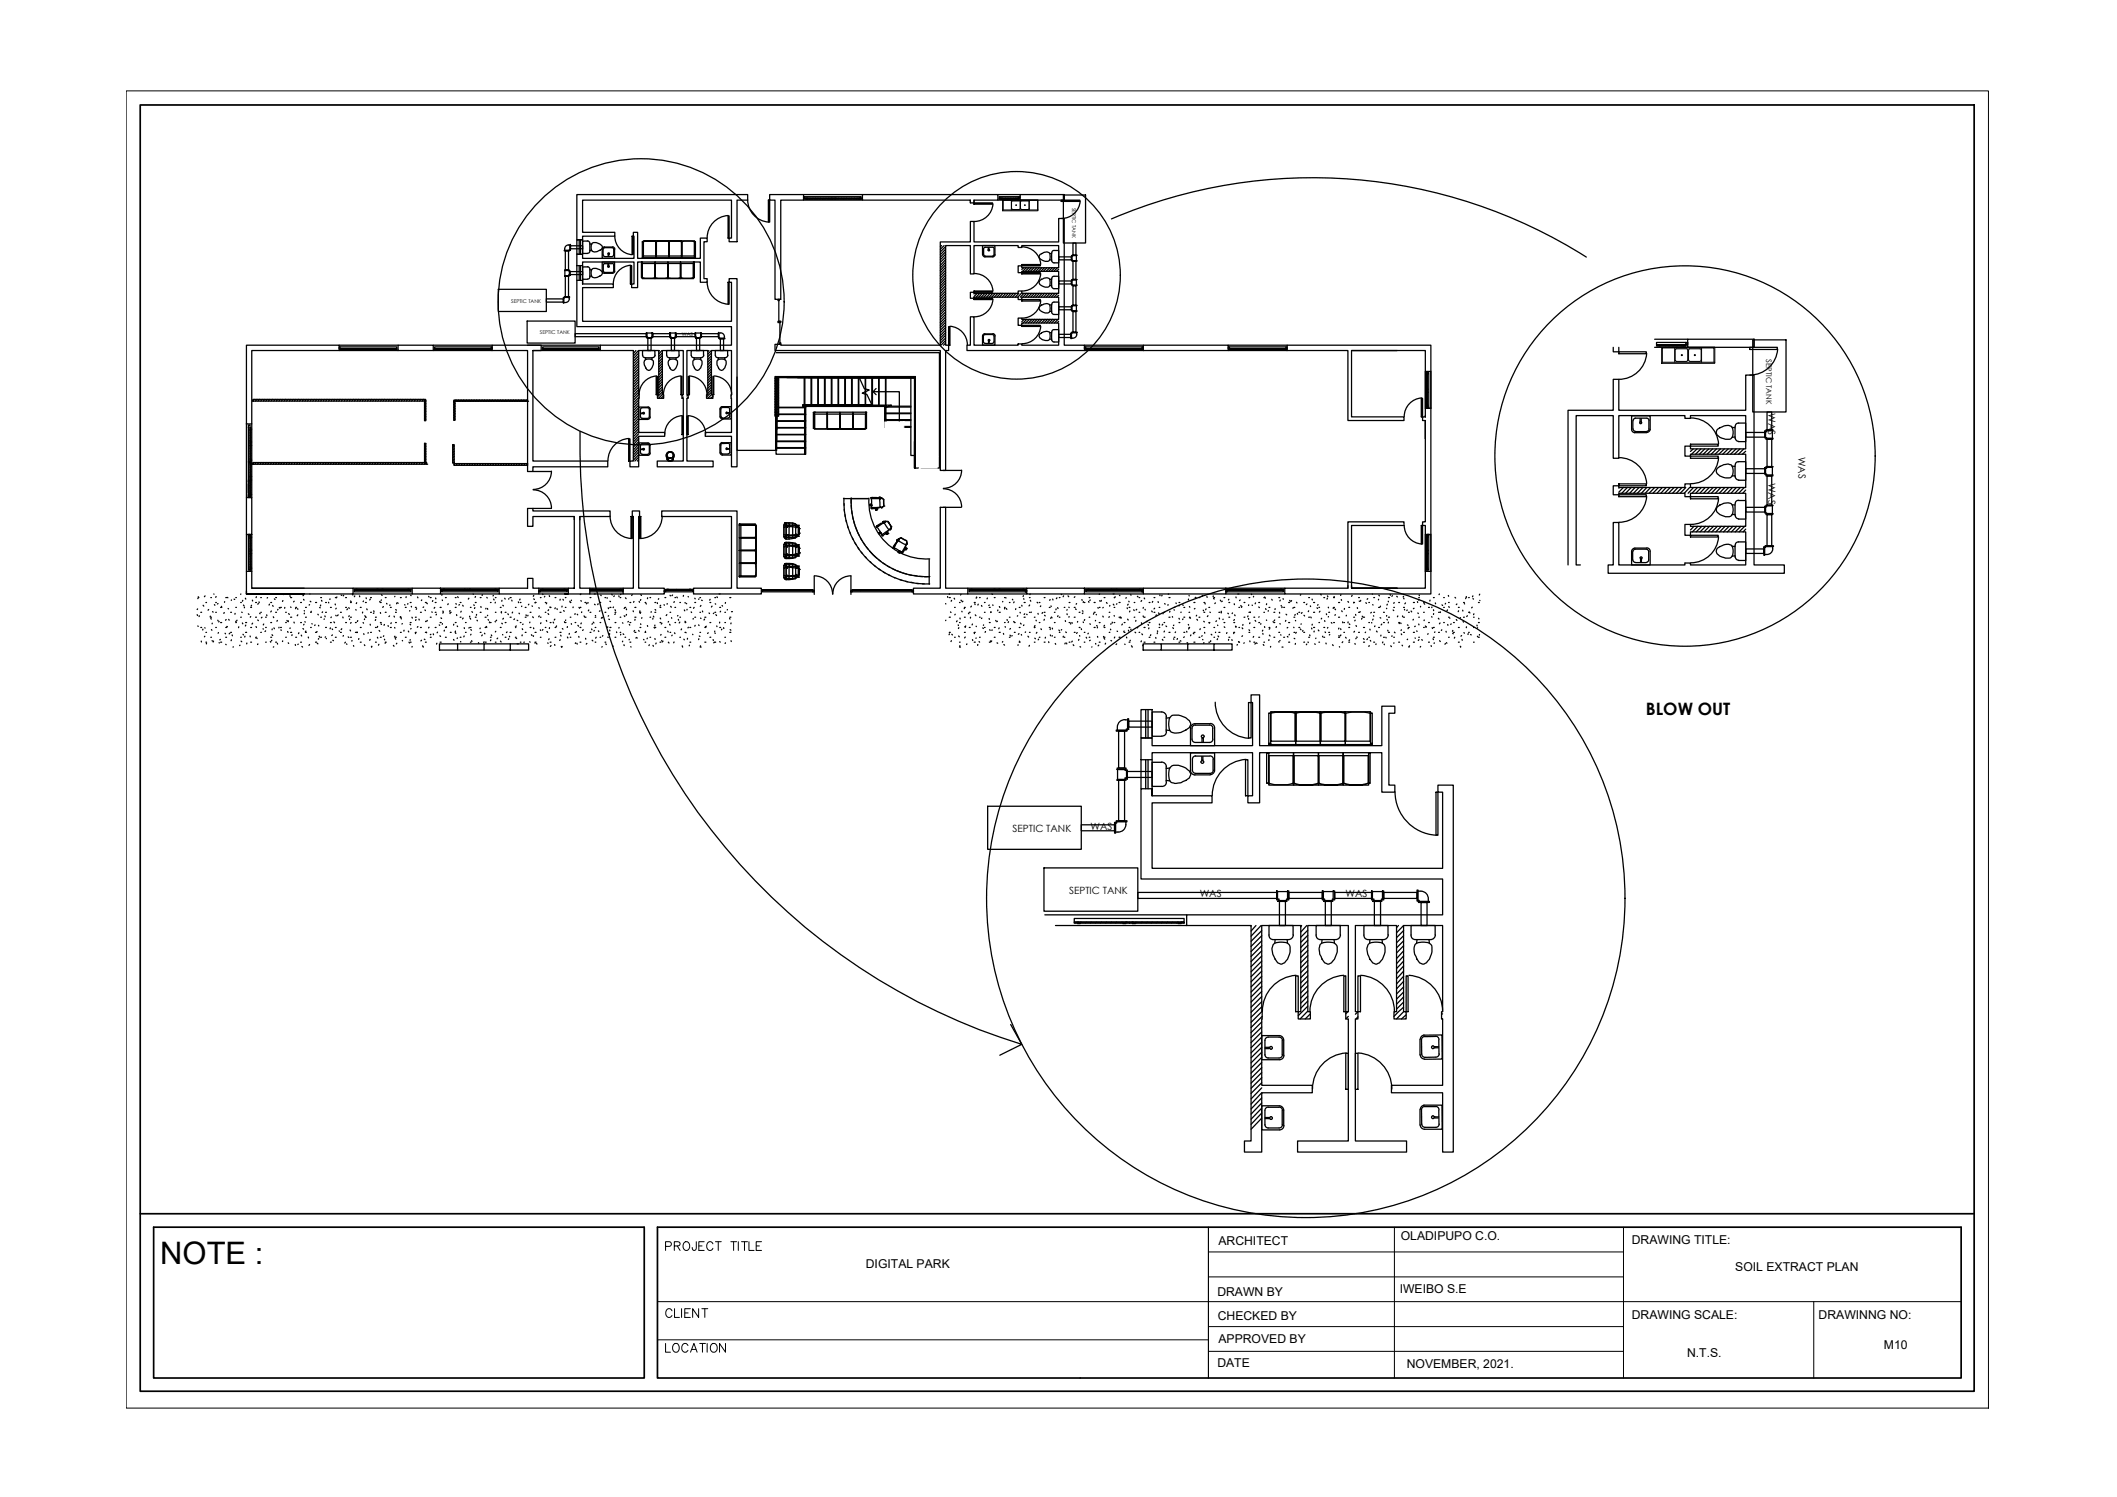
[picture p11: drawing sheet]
<svg xmlns="http://www.w3.org/2000/svg" width="420mm" height="297mm" viewBox="0 0 420 297" stroke-linecap="round" stroke-linejoin="round" font-family="sans-serif">
<defs><g id="words">
<text font-size="6.1" x="31.8" y="250.8">NOTE :</text>
<text font-size="4.9" x="130.9" y="269.5">LOCATION</text>
<text font-size="4.4" x="130.9" y="262.5">CLIENT</text>
<text font-size="3.4" x="326.7" y="141.9">BLOW OUT</text>
<g font-size="2.4">
<text x="171.8" y="251.7">DIGITAL PARK</text>
<text x="241.8" y="247">ARCHITECT</text>
<text x="278" y="246.1">OLADIPUPO C.O.</text>
<text x="323.9" y="246.8">DRAWING TITLE:</text>
<text x="241.6" y="257.2">DRAWN BY</text>
<text x="277.8" y="256.5">IWEIBO S.E</text>
<text x="344.4" y="252.2">SOIL EXTRACT PLAN</text>
<text x="241.7" y="261.9">CHECKED BY</text>
<text x="323.9" y="261.7">DRAWING SCALE:</text>
<text x="360.9" y="261.7">DRAWINNG NO:</text>
<text x="241.8" y="266.5">APPROVED BY</text>
<text x="334.8" y="269.3">N.T.S.</text>
<text x="373.9" y="267.7">M10</text>
<text x="241.6" y="271.2">DATE</text>
<text x="279.2" y="271.5">NOVEMBER, 2021.</text>
</g>
<g font-size="2">
<text x="350.9" y="82" transform="rotate(89 350.9 82)">WAS</text>
<text x="350.9" y="95.8" transform="rotate(89 350.9 95.8)">WAS</text>
<text x="356.9" y="90.6" transform="rotate(89 356.9 90.6)">WAS</text>
<text x="201" y="165.1">SEPTIC TANK</text>
<text x="216.4" y="164.6">WAS</text>
<text x="212.2" y="177.3">SEPTIC TANK</text>
<text x="238.1" y="178.1">WAS</text>
<text x="267.1" y="178.1">WAS</text>
</g>
<text font-size="1.5" x="350.5" y="71.2" transform="rotate(90 350.5 71.2)">SEPTIC TANK</text>
<g font-size="1">
<text x="212.8" y="41.2" transform="rotate(90 212.8 41.2)">SEPTIC TANK</text>
<text x="101.4" y="60">SEPTIC TANK</text>
<text x="107.2" y="66.3">SEPTIC TANK</text>
<text x="135.3" y="66.7">WAS</text>
</g>
</g></defs>
<!-- layer: G-ANNO-TTLB -->
<g fill="none" stroke="#000" stroke-width=".2">
<path d="M130.5 258.3h258.7M132.1 247.3h.8a.47 .47 0 0 0 .4-.5 .47 .47 0 0 0-.4-.4h-.8v1.7M133.8 247.2l1-.1 .2-.2-.1-.4-.4-.1h-.7v1.7M134.4 247.2l.6 .9M135.9 246.5a.82 .82 0 0 1 1 .3 .82 .82 0 0 1-.2 1.1 .63 .63 0 0 1-.7 .2 .63 .63 0 0 1-.4-.6v-.4zM138.2 246.4l-.1 1.5-.4 .2-.2-.2-.1-.4M138.7 247.2h.6M139.8 246.4h-1.1v1.7h1.1M141.5 246.8a.63 .63 0 0 0-.7-.4 .63 .63 0 0 0-.5 .7v.4a.63 .63 0 0 0 .5 .6 .63 .63 0 0 0 .7-.4M142 246.4h1.1M142.6 246.4v1.7M145 246.4h1.2"/>
<path d="M145.6 246.4v1.7M146.5 246.4v1.7M147.2 246.4h1.2M147.8 246.4v1.7M148.6 246.4v1.7h1.1M150.1 247.2h.6M151.1 246.4h-1v1.7h1M239.8 243.5v29.9M239.8 253.4h82.4M239.8 248.4h82.4M130.5 265.9h109.3M239.8 268.1h82.4"/>
<path d="M239.8 263.2h82.4"/>
</g>
<!-- layer: G-ANNO-TTLB-THIN -->
<path d="M25 18h369.6v261.4h-369.6zM239.8 243.5v29.9M276.7 243.5v29.9M322.2 243.5v29.9M360 258.3v15.1" fill="none" stroke="#000" stroke-width=".2"/>
<!-- layer: G-ANNO-TTLB-MEDM -->
<path d="M27.8 20.8h364v255.3h-364zM27.8 240.8h364M30.5 243.5h97.4v29.9h-97.4zM130.5 243.5h258.7v29.9h-258.7z" fill="none" stroke="#000" stroke-width=".34"/>
<!-- layer: PDF12_A-WALL -->
<g fill="none" stroke="#000" stroke-width=".25">
<path d="M114.5 38.6h33.9v1.1h-2.1v8.3h-1.6v-.8h.5v-7.5h-29.6v6.4h6.4v.8h-6.4v.7h-1.1zM152.8 38.6h6.7v1.1h-4.5v19.7h-1.2v-19.7h-1zM159.5 39.7h11.7M159.5 38.6h11.7M192.6 39.7v.6h.7v-.6M198 39.7h4.5M198 38.6h4.5M202.5 38.6h8.7v1.1h-8.7zM211.2 38.6v1.1M114.5 50.5h1.1v.8h10.2v-4.4h-.1v-.8h.8v5.2h12.5v-4.1h1.3v.8h-.6v7.3h.6v.7h-1.3v-4h-12.5v5.1h-1.1v-.8h.4v-4.3h-10.2v.7h-1.1zM114.5 47.6h1.1v2.9h-1.1zM114.5 52.7v2.9"/>
<path d="M115.6 55.6h-1.1v9.2h30.7v3.7h-26.1v1.1h6.6v21.9h-.7v1.1h1.8v-6h5.1v-.8h-5.1v-16.2h3.9v8.7h-.2v.7h1.2v-.7h-.2v-8.7h4.1v8.7h-.2v.7h.2v12.5h-5.2v1.1h11.1v-1.1h-5.2v-12.5h.3v-.7h-.3v-8.7h4.2v8.7h-.3v.7h1.3v-.7h-.3v-8.7h4v16.2h-5.2v.8h5.2v6h1.1v-37.3h-1.6v.7h.5v7.8h-29.6v-6.7h6.1v-.8h-6.1M115.6 55.6v.7v-.7M115.6 52.7v2.9M192.6 40.3v-.6h-21.4v-1.1h26.8v1.1h-4.7v.8M48.9 68.5h18.4v1.1h-17.3v14.5h-1.1zM67.3 69.6h11.7M67.3 68.5h11.7M79 68.5h7v1.1h-7zM86 69.6h11.7M86 68.5h11.7M97.7 68.5h9.7v1.1h-1.6v21.9h14.8v1.1h-14.8v1h-1.1v-24h-7zM104.7 68.5h14.4"/>
<path d="M105.8 69.6h13.3M153.8 68.3h1.2v.2h31.6v-20.5h6v-4.1h.7v4.1h16.8v-4.7h1.1v25.2h4v1.1h-23.3v-1.1h.7v-5.6h.7v5.6h8.8v-.3h.7v.3h7.3v-4.4h-7.3v.5h-.7v-1.5h.7v.3h7.3v-4.4h-7.3v.4h-.7v-.4h-8.8v.2h-.7v-1.2h.7v.2h8.8v-.5h.7v.5h7.3v-4.4h-7.3v.3h-.7v-1.4h.7v.4h7.3v-4.4h-7.3v.4h-.7v-.4h-8.8v5.7h-.7v-5.7h-4.9v19.8h.6v1.1h-.6v23.7h-1.1v-23.7h-32.8zM153.9 74.7h-.1v7.9h.1M154.5 74.9v7.7h-.4M180.8 74.9v15.5h.7M215.2 69.6h11.7M215.2 68.5h11.7M226.9 68.5h16.9v1.1h-16.9zM243.8 69.6h11.7M243.8 68.5h11.7M268.2 69.6v13.1h10.5v.7h-11.2v-13.8h-12v-1.1h28.5v49.4h-29v-1.2h12.5v-13.2h11.2v.6M277.3 69.6h-9.1h14.7v13.1v-.2"/>
<path d="M282.9 73.7h1.1v7.3h-1.1zM320.2 68.9v.9h1.1v-.9M328.4 68.9h6.6M328.4 67.3h6.6M335 67.3h13.1v1.6h-13.1zM348.1 67.3v1.6M48.9 98.7h1.1v7.3h-1.1zM48.9 84.1v14.6M50 84.1v14.6M282.9 87.1v-3.7v20.1h-.6v.8h.6v12.4h-14.7h9.1M282.9 82.7h-.6v.7h.6M48.9 106v7.4"/>
<path d="M50 116.7h20.1v1.2h-21.2h11.4M50 106v7.4M60.3 116.7h-10.3v-3.3h-1.1v4.5v-.6M70.1 116.7h11.7M70.1 117.9h11.7M81.8 116.7h5.6v1.2h-5.6zM87.4 116.7h11.7M87.4 117.9h11.7M99.1 116.7h5.6v-1.9h1.1v1.9h1.1v1.2h-7.8zM104.7 100.9h1.1v.5h15.3v1.1h-6v14.2h2v1.2h-4.3v-1.2h1.2v-14.2h-8.2v1.9h-1.1zM106.9 117.9h5.9h-.7M106.9 116.7h5.9"/>
<path d="M114 102.5v.6M115.1 102.5v.6M117.1 116.7h6.6M117.1 117.9h6.6M125.5 102.5h.2h-.2v-1.1h1.4v1.1h-.1v14.2h5v1.2h-8.1v-1.2h2v-14.2M131.3 101.4h15v15.3h4.8v1.2h-13.5v-1.2h7.6v-14.2h-13.9zM186.6 100.7h1.1v16h4.4v1.2h-10.8v-1.2h5.3zM192.1 116.7h11.7M192.1 117.9h11.7M203.8 116.7h11.4v1.2h-11.4zM215.2 116.7h11.7M215.2 117.9h11.7"/>
<path d="M226.9 116.7h16.4v1.2h-16.4zM243.3 116.7h11.7M243.3 117.9h11.7M267.5 116.2v.5M278.7 104.3h-10.5v12.4v-.5M282.9 106h1.1v7.4h-1.1zM311.2 112.1v-30.7h9v-6.1h1.1v6.1h25.2v-7h1.6v37.7h6v1.6h-34.9v-1.6h1v-8.4h1.1v8.4h13.1v-.4h1.1v.4h11v-6.6h-11v.7h-1.1v-2.1h1.1v.3h11v-6.5h-11v.7h-1.1v-.7h-13.1v.3h-1.1v-1.8h1.1v.3h13.1v-.7h1.1v.7h11v-6.6h-11v.4h-1.1v-2h1.1v.6h11v-6.6h-11v.5h-1.1v-.5h-13.1v8.4h-1.1v-8.4h-7.4v29.6h.9M226.5 146.4h2.2v1.6h19.9v-8.6h-.3v-1.5h1.7v10.1h24.2v-7.9h2.6v1.4h-1.2v14.3h1.2v1.4h-2.6v-7.8h-24.2v9.9h-2.3v-1.4h.9v-8.5h-19.9v1.3h-2.2zM226.5 140.8h2.2v5.6h-2.2zM226.5 150.7v5.8M228.7 156.5h-2.2v17.9h59.8v7.1h-50.8v2.1h12.8v42.8h-1.3v2.2h3.4v-11.8h10v-1.5h-10v-31.7h7.8v17.1h-.5v1.5h2.4v-1.5h-.5v-17.1h8v17.1h-.5v1.5h.5v24.2h-10.1v2.2h21.7v-2.2h-10.2v-24.2h.5v-1.5h-.5v-17.1h8.2v17.1h-.5v1.5h2.4v-1.5h-.5v-17.1h7.7v17.1h-.2v1.5h.2v13.1h-10.1v1.5h10.1v11.8h2.1v-72.8h-3v1.4h.9v15.1h-57.6v-13h11.9v-1.4h-11.9M228.7 156.5v1.4v-1.4"/>
<path d="M228.7 150.7v5.8M207.4 181.5h28.1M209.5 183.6h26"/>
</g>
<!-- layer: PDF12_A-WALL-PATT -->
<g fill="none" stroke="#000" stroke-width=".25">
<path d="M186.9 48.7l-.3 .3M187.4 48.7l-.8 .8M187.7 48.9l-1.1 1.1M187.7 49.4l-1.1 1.1M187.7 50l-1.1 1.1M187.7 50.5l-1.1 1.1M187.7 51l-1.1 1.1M187.7 51.5l-1.1 1.2M187.7 52l-1.1 1.2M187.7 52.5l-1.1 1.2M187.7 53l-1.1 1.2M187.7 53.6l-1.1 1.1"/>
<path d="M187.7 54.1l-1.1 1.1M187.7 54.6l-1.1 1.2M187.7 55.1l-1.1 1.2M187.7 55.6l-1.1 1.2M187.7 56.1l-1.1 1.2M187.7 56.7l-1.1 1.1M187.7 57.2l-1.1 1.1M187.7 57.7l-1.1 1.1M187.7 58.3l-1.1 1.1M187.7 58.8l-1.1 1.1M187.7 59.3l-1.1 1.1M187.7 59.8l-1.1 1.1"/>
<path d="M193.4 58.2l-.1 .1M193.9 58.2l-.6 .6M194.5 58.2l-.8 .8M195 58.2l-.8 .8M195.5 58.2l-.8 .8M196 58.2l-.7 .8M196.5 58.2l-.7 .8M197 58.2l-.7 .8M197.5 58.2l-.7 .8M198 58.2l-.7 .8M198.6 58.2l-.8 .8M199.1 58.2l-.8 .8"/>
<path d="M199.6 58.2l-.7 .8M200.1 58.2l-.7 .8M200.6 58.2l-.7 .8M201.1 58.2l-.7 .8M201.6 58.2l-.7 .8M202.2 58.2l-.7 .8M202.7 58.2l-.7 .8M203.2 53.1l-.4 .4M203.2 58.2l-.7 .8M203.7 53.1l-.7 .7M203.7 58.2l-.7 .8M204.2 53.1l-.7 .7"/>
<path d="M204.2 58.2l-.7 .8M204.7 53.1l-.7 .7M204.8 58.2l-.8 .8M205.2 53.1l-.7 .7M205.3 58.2l-.7 .8M205.8 53.1l-.8 .7M205.8 58.2l-.7 .8M206.3 53.1l-.8 .7M206.3 58.2l-.7 .8M206.8 53.1l-.7 .7M206.8 58.2l-.7 .8M207.3 53.1l-.7 .7"/>
<path d="M207.3 58.2l-.7 .8M207.8 53.1l-.7 .7M207.9 58.2l-.7 .8M208.3 53.1l-.7 .7M208.4 58.2l-.7 .8M208.8 53.1l-.7 .7M208.9 58.2l-.7 .8M209.4 53.1l-.8 .7M209.4 58.2l-.7 .8M209.9 53.1l-.8 .7M209.9 58.2l-.7 .8M210.1 58.6l-.4 .4"/>
<path d="M210.1 53.4l-.5 .4M125.7 69.6h.1M126.2 69.6l-.5 .5M126.7 69.6l-1 1.1M126.8 70.1l-1.1 1.1M126.8 70.6l-1.1 1.1M126.8 71.1l-1.1 1.1M126.8 71.6l-1.1 1.1M126.8 72.1l-1.1 1.1M126.8 72.6l-1.1 1.1M126.8 73.2l-1.1 1.1M126.8 73.7l-1.1 1.1"/>
<path d="M126.8 74.2l-1.1 1.1M126.8 74.7l-1.1 1.1M126.8 75.2l-1.1 1.1M126.8 75.7l-1.1 1.1M126.8 76.3l-1.1 1M126.8 76.8l-1.1 1.1M126.8 77.3l-1.1 1.1M126.8 77.8l-1.1 1.1M126.8 78.3l-1.1 1.1M126.8 79.4l-1.1 1M126.8 79.9l-1.1 1M126.8 78.8l-1.1 1.1"/>
<path d="M130.9 69.6l-.2 .1M131.4 69.6l-.7 .6M131.5 77.8l-1 .9M131.5 78.3l-.8 .7M131.5 71.6l-.8 .7M131.5 72.1l-.8 .7M131.5 74.7l-.8 .7M131.5 75.2l-.8 .7M131.5 77.3l-.8 .7M131.5 70l-.8 .7M131.5 70.5l-.8 .7M131.5 71.1l-.8 .7"/>
<path d="M131.5 72.6l-.8 .7M131.5 73.1l-.8 .7M131.5 73.6l-.8 .8M131.5 74.2l-.8 .7M131.5 75.7l-.8 .7M131.5 76.2l-.8 .7M131.5 76.8l-.8 .7M131.7 78.5l-.5 .5M135.5 78.3l-.1 .2M135.6 78.8l-.2 .2M136.6 78.3l-.3 .3M136.6 78.9l-.2 .1"/>
<path d="M140.7 69.6l-.2 .2M141.2 77.9l-1 .9M141.2 70.1l-.7 .7M141.2 70.6l-.7 .7M141.2 76.8l-.7 .8M141.2 78.3l-.7 .7M141.2 69.6l-.7 .7M141.2 71.1l-.7 .7M141.2 71.6l-.7 .7M141.2 72.1l-.7 .8M141.2 72.6l-.7 .8M141.2 73.2l-.7 .8"/>
<path d="M141.2 73.7l-.7 .8M141.2 74.2l-.7 .8M141.2 74.7l-.7 .8M141.2 75.2l-.7 .8M141.2 75.8l-.7 .7M141.2 76.3l-.7 .7M141.2 77.3l-.7 .8M141.5 78.7l-.5 .3M145.1 79h.1M145.2 78.5l-.1 .1M153.9 74.9l-.1 .2M153.9 75.4l-.1 .2"/>
<path d="M153.9 75.9l-.1 .2M153.9 76.5l-.1 .1M153.9 77l-.1 .1M153.9 77.5l-.1 .2M153.9 78l-.1 .2M153.9 78.5l-.1 .2M153.9 79l-.1 .2M153.9 79.6l-.1 .2M154.5 74.9l-.4 .3M154.5 75.4l-.4 .3M154.5 75.9l-.4 .4M154.5 76.4l-.4 .4"/>
<path d="M154.5 76.9l-.4 .4M154.5 77.5l-.4 .3M154.5 78l-.4 .3M154.5 78.5l-.4 .4M154.5 79l-.4 .4M154.5 79.5l-.4 .4M187.7 60.3l-1.1 1.1M187.7 60.8l-1.1 1.1M187.7 61.3l-1.1 1.1M187.7 61.9l-1.1 1M187.7 62.4l-1.1 1.1M187.7 62.9l-1.1 1.1"/>
<path d="M187.7 63.4l-1.1 1.1M187.7 63.9l-1.1 1.1M187.7 64.5l-1.1 1M187.7 65l-1.1 1M187.7 65.5l-1.1 1.1M187.7 66l-1.1 1.1M187.7 66.5l-1.1 1.1M187.7 67.1l-1.1 1M187.7 67.6l-1 .9M187.7 68.1l-.4 .4M203.3 63.4l-.5 .4M203.8 63.4l-.8 .7"/>
<path d="M204.3 63.4l-.7 .7M204.8 63.4l-.7 .7M205.3 63.4l-.7 .7M205.8 63.4l-.7 .7M206.3 63.4l-.7 .7M206.9 63.4l-.8 .7M207.4 63.4l-.7 .7M207.9 63.4l-.7 .7M208.4 63.4l-.7 .7M208.9 63.4l-.7 .7M209.4 63.4l-.7 .7M210 63.4l-.7 .7"/>
<path d="M210.1 63.8l-.3 .3M126.8 80.4l-1.1 1.1M126.8 80.9l-1.1 1.1M126.8 81.4l-1.1 1.1M126.8 82l-1.1 1M126.8 82.5l-1.1 1M126.8 83l-1.1 1.1M126.8 83.5l-1.1 1.1M126.8 84l-1.1 1.1M126.8 84.5l-1.1 1.1M126.8 85l-1.1 1.1M126.8 85.6l-1.1 1.1"/>
<path d="M126.8 86.1l-1.1 1.1M126.8 86.6l-1.1 1.1M126.8 87.1l-1.1 1.1M126.8 87.6l-1.1 1.1M126.8 88.1l-1.1 1.2M126.8 88.6l-1.1 1.2M126.8 89.2l-1.1 1.1M126.8 89.7l-1.1 1.1M126.8 90.2l-1.1 1.1M126.8 90.7l-.8 .8M126.8 91.2l-.3 .3M153.9 80.1l-.1 .2"/>
<path d="M153.9 80.6l-.1 .2M153.9 81.1l-.1 .2M153.9 81.6l-.1 .2M153.9 82.2l-.1 .1M154.5 81.6l-.4 .4M154.5 80.1l-.4 .3M154.5 80.6l-.4 .3M154.5 81.1l-.4 .3M154.5 82.2l-.4 .3M321.4 96.7l-.1 .2M322.2 96.7l-.9 1M323 96.7l-1.1 1.2"/>
<path d="M323.7 96.7l-1.1 1.2M324.5 96.7l-1.1 1.2M325.3 96.7l-1.1 1.2M326.1 96.7l-1.1 1.2M326.8 96.7l-1 1.2M327.6 96.7l-1.1 1.2M328.4 96.7l-1.1 1.2M329.2 96.7l-1.1 1.2M329.9 96.7l-1 1.2M330.7 96.7l-1.1 1.2M331.5 96.7l-1.1 1.2M332.2 96.7l-1.1 1.2"/>
<path d="M333 96.7l-1.1 1.2M333.8 96.7l-1.1 1.2M334.6 96.7l-1.1 1.2M335.3 96.7l-1 1.2M336.1 89.1l-.6 .5M336.1 96.7l-1.1 1.2M336.8 89.1l-1.1 1M336.9 96.7l-1.1 1.2M337.6 89.1l-1.1 1M337.7 96.7l-1.1 1.2M338.3 89.1l-1 1M338.4 96.7l-1 1.2"/>
<path d="M339.1 89.1l-1.1 1M339.2 96.7l-1.1 1.2M339.9 89.1l-1.1 1M340 96.7l-1.1 1.2M340.7 89.1l-1.1 1M340.8 96.7l-1.1 1.2M341.5 89.1l-1.1 1M341.5 96.7l-1 1.2M342.2 89.1l-1.1 1M342.3 96.7l-1.1 1.2M343 89.1l-1.1 1M343.1 96.7l-1.1 1.2"/>
<path d="M343.8 89.1l-1.1 1M343.8 96.7l-1 1.2M344.6 89.1l-1.1 1M344.6 96.7l-1.1 1.2M345.3 89.1l-1.1 1M345.4 96.7l-1.1 1.2M346.1 89.1l-1.1 1M346.2 96.7l-1.1 1.2M346.5 97.2l-.6 .7M346.5 89.5l-.7 .6M336.2 104.4l-.7 .8M337 104.4l-1.1 1.1"/>
<path d="M337.7 104.4l-1.1 1.1M338.5 104.4l-1.1 1.1M339.3 104.4l-1.1 1.1M340.1 104.4l-1.1 1.1M340.8 104.4l-1.1 1.1M341.6 104.4l-1.1 1.1M342.4 104.4l-1.1 1.1M343.2 104.4l-1.1 1.1M343.9 104.4l-1.1 1.1M344.7 104.4l-1.1 1.1M345.5 104.4l-1.1 1.1M346.3 104.4l-1.1 1.1"/>
<path d="M346.5 105l-.5 .5M248.3 183.6v.2M249.3 183.6l-1 1.1M250.3 183.6l-2 2.2M250.4 184.7l-2.1 2.1M250.4 185.7l-2.1 2.1M250.4 186.7l-2.1 2.1M250.4 187.7l-2.1 2.1M250.4 188.7l-2.1 2.1M250.4 189.7l-2.1 2.1M250.4 190.7l-2.1 2.1M250.4 191.7l-2.1 2.1"/>
<path d="M250.4 192.7l-2.1 2.1M250.4 193.7l-2.1 2.1M250.4 194.7l-2.1 2.2M250.4 195.7l-2.1 2.1M250.4 196.7l-2.1 2.1M250.4 197.7l-2.1 2.2M250.4 198.8l-2.1 2.1M250.4 199.8l-2.1 2M258.3 183.6l-.1 .3M259.3 183.6l-1.1 1.4M259.6 199.6l-1.9 1.9M259.6 184.6l-1.4 1.4"/>
<path d="M259.6 185.6l-1.4 1.4M259.6 187.6l-1.4 1.4M259.6 188.6l-1.4 1.4M259.6 189.6l-1.4 1.4M259.6 191.6l-1.4 1.4M259.6 193.6l-1.4 1.4M259.6 195.6l-1.4 1.4M259.6 196.6l-1.4 1.4M259.6 197.7l-1.4 1.4M259.6 186.6l-1.4 1.4M259.6 190.6l-1.4 1.4M259.6 192.6l-1.4 1.4"/>
<path d="M259.6 194.6l-1.4 1.4M259.6 198.6l-1.4 1.5M277.6 183.6l-.4 .5M278.6 199.9l-1.9 1.8M278.6 184.7l-1.4 1.4M278.6 185.7l-1.4 1.4M278.6 186.7l-1.4 1.4M278.6 183.6l-1.4 1.5M278.6 187.7l-1.4 1.4M278.6 188.7l-1.4 1.5M278.6 189.7l-1.4 1.5M278.6 190.7l-1.4 1.5"/>
<path d="M278.6 191.7l-1.4 1.5M278.6 192.7l-1.4 1.5M278.6 193.7l-1.4 1.5M278.6 194.7l-1.4 1.5M278.6 195.8l-1.4 1.4M278.6 196.9l-1.4 1.3M278.6 197.8l-1.4 1.5M278.6 198.8l-1.4 1.4M250.4 200.7l-2.1 2.2M250.4 202.8l-2.1 2.1M250.4 203.8l-2.1 2.1M250.4 204.8l-2.1 2.1"/>
<path d="M250.4 205.8l-2.1 2.1M250.4 206.8l-2.1 2.1M250.4 207.8l-2.1 2.1M250.4 208.8l-2.1 2.1M250.4 209.8l-2.1 2.1M250.4 210.8l-2.1 2.1M250.4 211.8l-2.1 2.2M250.4 212.8l-2.1 2.1M250.4 213.8l-2.1 2.1M250.4 214.8l-2.1 2.2M250.4 215.9l-2.1 2.2M250.4 216.8l-2.1 2.3"/>
<path d="M250.4 217.8l-2.1 2.2M250.4 218.9l-2.1 2.2M250.4 219.9l-2.1 2.2M250.5 201.7l-2.2 2.2M259.6 200.7l-1.6 1.5M260.1 201.2l-1 1M267.5 200.7l-.4 .5M267.6 201.7l-.5 .5M269.5 200.7l-.5 .6M269.5 201.8l-.4 .4M278.6 200.7l-1.4 1.5M279.1 201.4l-1 .8"/>
<path d="M286.2 202.2h.1M286.3 201.2l-.2 .1M250.4 220.9l-2.1 2.2M250.4 221.9l-2.1 2.2"/>
</g>
<!-- layer: PDF12_A-GLAZ-CURT -->
<g fill="none" stroke="#000" stroke-width=".25">
<path d="M159.7 39.5h11.2M159.7 39.3h5.6v.2h-5.6zM159.8 39.3l-.1 .1M160 39.5h.1M160 39.3h.1M160 39.5h.3M160 39.3h.3M160.3 39.3l-.1 .2M160.8 39.3l-.1 .2M161.3 39.3l-.1 .2M161.9 39.3l-.2 .2M162.4 39.3l-.2 .2"/>
<path d="M162.9 39.3l-.2 .2M163.4 39.3l-.1 .2M163.9 39.3l-.1 .2M164.4 39.3l-.1 .2M164.7 39.5h.3M164.7 39.3h.3M164.9 39.3l-.1 .2M165 39.5h.1M165 39.3h.1M165.3 39.3h5.6v.2h-5.6zM165.5 39.3l-.2 .2M165.7 39.5h.1"/>
<path d="M165.7 39.3h.1M165.7 39.5h.2M165.7 39.3h.2M166 39.3l-.1 .2M166.5 39.3l-.1 .2M167 39.3l-.1 .2M167.5 39.3l-.1 .2M168 39.3v.2M168.5 39.3v.2M169.1 39.3l-.1 .2M169.6 39.3l-.1 .2M170.1 39.3l-.1 .2"/>
<path d="M170.3 39.5h.3M170.3 39.3h.3M170.6 39.5h.1M170.6 39.3h.1M170.6 39.3l-.1 .2M198.3 39.3h3.9v.2h-3.9zM198.3 39.5h3.9M198.5 39.3l-.1 .2M198.6 39.5h.1M198.6 39.3h.1M198.6 39.3h.3M199 39.3l-.1 .2h-.3"/>
<path d="M199.5 39.3l-.1 .2M200.1 39.3l-.1 .2M200.6 39.3l-.1 .2M201.1 39.3l-.1 .2M201.6 39.3h.3M201.6 39.3l-.1 .2M201.9 39.5h.1M201.9 39.3h.1M202.2 39.3l-.2 .2M50.2 79.2h34.3v.4h-34.3zM50.5 79.2l-.3 .4M51 79.2l-.3 .4"/>
<path d="M51.5 79.2l-.3 .4M52 79.2l-.3 .4M52.5 79.2l-.2 .4M53.1 79.2l-.3 .4M53.6 79.2l-.3 .4M54.1 79.2l-.3 .4M54.6 79.2l-.3 .4M55.1 79.2l-.3 .4M55.6 79.2l-.3 .4M56.1 79.2l-.2 .4M56.7 79.2l-.3 .4M57.2 79.2l-.3 .4"/>
<path d="M57.7 79.2l-.3 .4M58.2 79.2l-.3 .4M58.7 79.2l-.3 .4M59.2 79.2l-.3 .4M59.8 79.2l-.3 .4M60.3 79.2l-.3 .4M60.8 79.2l-.3 .4M61.3 79.2l-.3 .4M61.8 79.2l-.2 .4M62.4 79.2l-.3 .4M62.9 79.2l-.3 .4M63.4 79.2l-.3 .4"/>
<path d="M63.9 79.2l-.3 .4M64.4 79.2l-.3 .4M64.9 79.2l-.2 .4M65.5 79.2l-.3 .4M66 79.2l-.3 .4M66.5 79.2l-.3 .4M67 79.2l-.3 .4M67.5 69.3h11.3M67.5 69.2l5.6 .1zM67.5 79.2l-.3 .4M67.6 69.2l-.1 .1M67.9 69.3h.3"/>
<path d="M67.9 69.2h.1M67.9 69.2h.3M68 79.2l-.3 .4M68.1 69.2l-.1 .1M68.6 79.2l-.3 .4M68.6 69.2l-.1 .1M69.1 79.2l-.3 .4M69.1 69.2l-.1 .1M69.6 79.2l-.3 .4M69.6 69.2l-.1 .1M70.2 79.2l-.4 .4M70.2 69.2l-.2 .1"/>
<path d="M70.7 79.2l-.4 .4M70.7 69.2l-.2 .1M71.2 79.2l-.3 .4M71.2 69.2l-.2 .1M71.7 79.2l-.3 .4M71.7 69.2l-.1 .1M72.2 79.2l-.3 .4M72.2 69.2l-.1 .1M72.5 69.3h.3M72.5 69.2h.3M72.7 79.2l-.3 .4M72.7 69.2l-.1 .1"/>
<path d="M72.8 69.2h.1M73.1 69.3h.1M73.1 69.2l5.7 .1zM73.3 79.2l-.4 .4M73.3 69.2l-.2 .1M73.5 69.3h.3M73.5 69.2h.1M73.5 69.2h.3l-.2 .1M73.8 79.2l-.3 .4M74.3 79.2l-.3 .4M74.3 69.2l-.1 .1M74.8 79.2l-.3 .4"/>
<path d="M74.8 69.2l-.1 .1M75.3 79.2l-.3 .4M75.3 69.2l-.1 .1M75.8 79.2l-.3 .4M75.8 69.2l-.1 .1M76.3 79.2l-.3 .4M76.3 69.2l-.1 .1M76.8 79.2l-.2 .4M76.8 69.2l-.1 .1M77.4 79.2l-.3 .4M77.4 69.2l-.1 .1M77.9 79.2l-.3 .4"/>
<path d="M77.9 69.2l-.1 .1M78.1 69.3h.3M78.1 69.2h.3M78.4 69.2h.1M78.4 79.2l-.3 .4M78.5 69.2l-.2 .1M78.9 79.2l-.3 .4M79.4 79.2l-.3 .4M79.9 79.2l-.3 .4M80.4 79.2l-.2 .4M81 79.2l-.3 .4M81.5 79.2l-.3 .4"/>
<path d="M82 79.2l-.3 .4M82.5 79.2l-.3 .4M83 79.2l-.2 .4M83.5 79.2l-.2 .4M84.1 79.2l-.3 .4M84.3 79.5h.2v4h-.2zM84.5 79.4l-.2 .2M84.5 79.6l-.2 .2M86.2 69.3h11.2M86.2 69.2l5.6 .1zM86.6 69.2h.1M86.6 69.2h.2"/>
<path d="M86.7 69.2l-.1 .1h.2M87.2 69.2l-.1 .1M87.7 69.2l-.1 .1M88.2 69.2v.1M88.7 69.2v.1M89.3 69.2l-.1 .1M89.8 69.2l-.1 .1M90.1 79.6h.2v3.8h-.2zM90.1 79.4h14.6v.2h-14.6zM90.3 69.2l-.1 .1M90.3 79.6l-.2 .2M90.5 79.4l-.3 .2"/>
<path d="M90.8 69.2l-.1 .1M91 79.4l-.3 .2M91.2 69.2h.3M91.3 69.2l-.1 .1h.3M91.5 69.2h.1M91.5 79.4l-.3 .2M91.8 69.2h.1M91.8 69.2v.1M92 79.4l-.2 .2M92.2 69.3h.3M92.2 69.2h.1M92.2 69.2h.3"/>
<path d="M92.4 69.2l-.1 .1M92.6 79.4l-.3 .2M92.9 69.2l-.1 .1M93.1 79.4l-.2 .2M93.4 69.2l-.1 .1M93.6 79.4l-.2 .2M93.9 69.2l-.1 .1M94.1 79.4l-.2 .2M94.4 69.2l-.1 .1M94.6 79.4l-.2 .2M95 69.2l-.2 .1M95.1 79.4l-.2 .2"/>
<path d="M95.5 69.2l-.2 .1M95.7 79.4l-.3 .2M96 69.2l-.1 .1M96.2 79.4l-.3 .2M96.5 69.2l-.1 .1M96.7 79.4l-.3 .2M96.8 69.3h.3M96.8 69.2h.3M97 69.2l-.1 .1M97.1 69.2h.1M97.2 79.4l-.2 .2M97.7 79.4l-.2 .2"/>
<path d="M98.3 79.4l-.3 .2M98.8 79.4l-.3 .2M99.3 79.4l-.3 .2M99.8 79.4l-.3 .2M100.4 79.4l-.4 .2M100.9 79.4l-.3 .2M101.4 79.4l-.3 .2M101.9 79.4l-.3 .2M102.4 79.4l-.3 .2M102.9 79.4l-.3 .2M103.5 79.4l-.4 .2M104 79.4l-.4 .2"/>
<path d="M104.5 79.4l-.3 .2M104.7 79.6h.1M107.7 69.3h11.2M107.7 69.2l5.6 .1zM107.9 69.2l-.1 .1M108 69.2h.1M108 69.2h.3M108.4 69.2l-.4 .1M108.9 69.2l-.1 .1M109.4 69.2v.1M110 69.2l-.1 .1M110.5 69.2l-.1 .1"/>
<path d="M111 69.2l-.1 .1M111.5 69.2l-.1 .1M112 69.2l-.1 .1M112.5 69.2v.1M112.6 69.2h.4M113 69.2h.1M113 69.2v.1h-.4M113.3 69.2l5.6 .1zM113.6 69.2l-.1 .1M113.6 69.3h.3M113.6 69.2h.1M113.6 69.2h.3"/>
<path d="M114.1 69.2l-.1 .1M114.6 69.2l-.1 .1M115.1 69.2l-.1 .1M115.6 69.2l-.1 .1M116.1 69.2l-.1 .1M116.7 69.2l-.1 .1M117.2 69.2l-.1 .1M117.7 69.2l-.1 .1M118.2 69.2l-.1 .1M118.3 69.3h.3M118.3 69.2h.3M118.6 69.2h.1"/>
<path d="M118.7 69.2l-.1 .1M215.5 69.3h11.2M215.5 69.2l5.6 .1zM215.5 69.2v.1M215.8 69.3h.3M215.8 69.2h.1M215.8 69.2h.3M216 69.2l-.1 .1M216.6 69.2l-.2 .1M217.1 69.2l-.2 .1M217.6 69.2l-.2 .1M218.1 69.2l-.2 .1"/>
<path d="M218.6 69.2l-.1 .1M219.1 69.2l-.1 .1M219.7 69.2l-.2 .1M220.2 69.2l-.2 .1M220.4 69.3h.3M220.4 69.2h.3M220.7 69.2l-.2 .1M220.7 69.2h.1M221.1 69.2l5.6 .1zM221.2 69.2l-.1 .1M221.4 69.3h.3M221.4 69.2h.1"/>
<path d="M221.4 69.2h.3l-.1 .1M222.3 69.2l-.2 .1M222.8 69.2l-.2 .1M223.3 69.2l-.2 .1M223.8 69.2l-.1 .1M224.3 69.2l-.1 .1M224.8 69.2l-.1 .1M225.4 69.2l-.2 .1M225.9 69.2l-.2 .1M226.1 69.3h.3M226.1 69.2h.3l-.1 .1M226.4 69.2h.1"/>
<path d="M244 69.3h11.2M244 69.2l5.6 .1zM244.3 69.2h.1M244.3 69.2h.3M244.5 69.2l-.2 .1h.3M245 69.2l-.1 .1M245.5 69.2l-.1 .1M246 69.2l-.1 .1M246.5 69.2l-.1 .1M247.1 69.2l-.2 .1M247.6 69.2l-.1 .1M248.1 69.2l-.1 .1"/>
<path d="M248.6 69.2l-.1 .1M249 69.3h.3M249 69.2h.3M249.1 69.2l-.1 .1M249.3 69.2h.1M249.6 69.2l-.1 .1M249.6 69.2l5.6 .1zM250 69.3h.2M250 69.2h.1M250 69.2h.2M250.2 69.2l-.2 .1M250.7 69.2l-.2 .1"/>
<path d="M251.2 69.2l-.1 .1M251.7 69.2l-.1 .1M252.2 69.2l-.1 .1M252.7 69.2l-.1 .1M253.3 69.2l-.2 .1M253.8 69.2l-.1 .1M254.3 69.2l-.1 .1M254.6 69.3h.3M254.6 69.2h.3M254.8 69.2l-.1 .1M254.9 69.2h.1M255.2 69.3h.1"/>
<path d="M283.1 74v6.8M283.1 77.2h.1M283.1 76.9v.3l.2-.1M283.1 74.3h.1M283.1 74h.2v3.5h-.2zM283.1 77.9h.1M283.1 77.5h.2v3.3h-.2zM283.1 74.3v.2M283.1 77.9v.3M283.3 77.2h.1M283.3 74.3h.1M283.3 77.9h.1"/>
<path d="M283.3 74.3v.2l-.2 .1M283.3 76.9v.3M283.3 77.9v.3M283.3 76.6l-.2 .1M283.3 76.1l-.2 .1M283.3 75.6h-.2M283.3 75l-.2 .1M283.3 74l-.2 .1M283.3 79.7l-.2 .1M283.3 79.2h-.2M283.3 78.7h-.2M283.3 78.1l-.2 .1"/>
<path d="M283.3 77.6l-.2 .1M328.8 68.4h5.8v.2h-5.8zM328.8 68.6h5.8M329.1 68.4l-.2 .2M329.2 68.6h.1M329.2 68.4h.1M329.2 68.4h.5M329.8 68.4l-.1 .2h-.5M330.6 68.4l-.1 .2M331.4 68.4l-.2 .2M332.2 68.4l-.2 .2M333 68.4l-.2 .2"/>
<path d="M333.6 68.4h.5M333.8 68.4l-.2 .2M334.1 68.6h.1M334.1 68.4h.1M334.6 68.4l-.3 .2M49.6 95.3h.1M49.6 98.1h.1M49.6 94.9h.2v3.6h-.2zM49.6 92h.1M49.6 94.5h.1M49.6 91.7h.2v3.2h-.2zM49.6 88.5l.2-.1v.3"/>
<path d="M49.6 88.4h.1M49.6 91.3h.1M49.6 88.1h.2v3.6h-.2zM49.6 85.2h.1M49.6 87.7h.1M49.6 84.8h.2v3.3h-.2zM49.6 91.1l.2-.1v.3M49.6 85.2v.2M49.6 87.4v.3M49.6 88.4v.3M49.6 91v.3M49.6 92v.3"/>
<path d="M49.6 95.3v.2M49.6 97.8v.3M49.7 91.7h-.1M49.7 84.8l-.1 .1M49.8 84.8v13.7M49.8 95.3h.1M49.8 98.1h.1M49.8 92h.1M49.8 94.5h.1M49.8 94.1l-.2 .4M49.8 88.4h.1M49.8 91.3h.1"/>
<path d="M49.8 85.2h.1M49.8 87.7h.1M49.8 85.2v.2M49.8 87.4v.3M49.8 92v.3M49.8 94.3v.2M49.8 95.3v.2M49.8 97.8v.3M49.8 94.7l-.2 .1M49.8 87.4l-.2 .1M49.8 95.2l-.2 .1M49.8 95.7l-.2 .2"/>
<path d="M49.8 96.2l-.2 .2M49.8 96.7l-.2 .2M49.8 97.3l-.2 .1M49.8 97.8l-.2 .1M49.8 98.3l-.2 .2M49.8 92.1l-.2 .1M49.8 92.6l-.2 .1M49.8 93.1l-.2 .1M49.8 93.6l-.2 .2M49.8 88.9l-.2 .1M49.8 89.4l-.2 .1M49.8 89.9l-.2 .1"/>
<path d="M49.8 90.5l-.2 .1M49.8 91.5l-.2 .1M49.8 85.3l-.2 .1M49.8 85.8l-.2 .1M49.8 86.3l-.2 .1M49.8 86.8l-.2 .2M49.8 87.9l-.2 .1M50.2 91.8h34.5v.3h-34.5zM50.3 91.8l-.1 .2M50.9 91.8l-.3 .3M51.4 91.8l-.3 .3M51.9 91.8l-.3 .3"/>
<path d="M52.4 91.8l-.3 .3M52.9 91.8l-.3 .3M53.4 91.8l-.3 .3M53.9 91.8l-.2 .3M54.5 91.8l-.3 .3M55 91.8l-.3 .3M55.5 91.8l-.3 .3M56 91.8l-.3 .3M56.5 91.8l-.3 .3M57 91.8l-.2 .3M57.5 91.8l-.2 .3M58.1 91.8l-.3 .3"/>
<path d="M58.6 91.8l-.3 .3M59.1 91.8l-.2 .3M59.6 91.8l-.2 .3M60.1 91.8l-.2 .3M60.6 91.8l-.2 .3M61.2 91.8l-.3 .3M61.7 91.8l-.3 .3M62.2 91.8l-.3 .3M62.7 91.8l-.2 .3M63.2 91.8l-.2 .3M63.7 91.8l-.2 .3M64.3 91.8l-.3 .3"/>
<path d="M64.8 91.8l-.3 .3M65.3 91.8l-.3 .3M65.8 91.8l-.3 .3M66.4 91.8l-.3 .3M66.9 91.8l-.3 .3M67.4 91.8l-.3 .3M67.9 91.8l-.3 .3M68.4 91.8l-.3 .3M69 91.8l-.4 .3M69.5 91.8l-.4 .3M70 91.8l-.3 .3M70.5 91.8l-.3 .3"/>
<path d="M71 91.8l-.3 .3M71.5 91.8l-.3 .3M72.1 91.8l-.4 .3M72.6 91.8l-.4 .3M73.1 91.8l-.3 .3M73.6 91.8l-.3 .3M74.1 91.8l-.3 .3M74.6 91.8l-.3 .3M75.2 91.8l-.4 .3M75.7 91.8l-.3 .3M76.2 91.8l-.3 .3M76.7 91.8l-.3 .3"/>
<path d="M77.2 91.8l-.3 .3M77.7 91.8l-.3 .3M78.2 91.8l-.2 .3M78.8 91.8l-.3 .3M79.3 91.8l-.3 .3M79.8 91.8l-.3 .3M80.3 91.8l-.3 .3M80.8 91.8l-.2 .3M81.3 91.8l-.2 .3M81.8 91.8l-.2 .3M82.4 91.8l-.3 .3M82.9 91.8l-.3 .3"/>
<path d="M83.4 91.8l-.2 .3M83.9 91.8l-.2 .3M84.3 88h.2v3.9h-.2zM84.4 91.8l-.2 .3M84.5 80.1l-.2 .2M84.5 80.6l-.2 .3M84.5 81.1l-.2 .3M84.5 81.6l-.2 .3M84.5 82.2l-.2 .2M84.5 82.7l-.2 .2M84.5 83.2l-.2 .2M84.5 88l-.2 .3"/>
<path d="M84.5 88.6l-.2 .3M84.5 89.1l-.2 .3M84.5 89.6l-.2 .3M84.5 90.1l-.2 .3M84.5 90.6l-.2 .3M84.5 91.1l-.2 .3M84.5 91.7l-.2 .2M84.7 92.1h.1M89.8 88.2h.3v3.7h-.3zM89.9 88.2l-.1 .1M90.1 92h14.6v.3h-14.6zM90.1 89l-.3 .3"/>
<path d="M90.1 89.5l-.3 .3M90.1 90l-.3 .3M90.1 88.5l-.3 .3M90.1 90.6l-.3 .2M90.1 91.1l-.3 .3M90.1 91.7l-.2 .2M90.3 92l-.2 .2M90.3 80.1l-.2 .2M90.3 80.6l-.2 .3M90.3 81.1l-.2 .3M90.3 81.6l-.2 .3M90.3 82.1l-.2 .3"/>
<path d="M90.3 82.6l-.2 .3M90.3 83.1l-.2 .3M90.8 92l-.3 .3M91.3 92l-.3 .3M91.8 92l-.3 .3M92.3 92l-.3 .3M92.9 92l-.3 .3M93.4 92l-.3 .3M93.9 92l-.3 .3M94.4 92l-.3 .3M94.9 92l-.3 .3M95.4 92l-.3 .3"/>
<path d="M95.9 92l-.2 .3M96.5 92l-.3 .3M97 92l-.3 .3M97.5 92l-.3 .3M98.1 92l-.4 .3M98.6 92l-.3 .3M99.1 92l-.3 .3M99.6 92l-.3 .3M100.1 92l-.3 .3M100.6 92l-.3 .3M101.1 92l-.3 .3M101.7 92l-.3 .3"/>
<path d="M102.2 92l-.3 .3M102.7 92l-.3 .3M103.2 92l-.3 .3M103.7 92l-.3 .3M104.2 92l-.3 .3M104.7 92l-.2 .3M283.1 80.4h.1M283.1 80.1v.3M283.3 80.4h.1M283.3 80.1v.3M283.3 80.7l-.1 .1M283.3 80.2l-.2 .1"/>
<path d="M49.6 109.9h.1M49.6 112.7h.1M49.6 109.5h.2v3.6h-.2zM49.6 106.6h.1M49.6 109.2h.1M49.6 106.3h.2v3.2h-.2zM49.6 106.6v.3M49.6 108.9v.3M49.6 109.9v.2M49.6 112.5v.2M49.7 106.3h-.1M49.8 106.3v6.8"/>
<path d="M49.8 109.9h.1M49.8 112.7h.1M49.8 106.6h.1M49.8 109.2h.1M49.8 107.2l-.2 .2M49.8 110.3l-.2 .1M49.8 106.6v.3M49.8 108.9v.3M49.8 109.9v.2M49.8 112.5v.2M49.8 109.8l-.2 .1M49.8 110.8l-.2 .2"/>
<path d="M49.8 111.3l-.2 .2M49.8 111.9l-.2 .1M49.8 112.4l-.2 .1M49.8 112.9l-.2 .1M49.8 106.7l-.2 .1M49.8 107.7l-.2 .2M49.8 108.2l-.2 .2M49.8 108.8l-.2 .1M49.8 109.3l-.2 .1M70.3 117h11.2M70.3 117l5.2 .1zM70.5 117v.1"/>
<path d="M70.7 117h.3M71 117v.1h-.3M71.6 117l-.1 .1M72.1 117l-.1 .1M72.6 117l-.1 .1M73.2 117l-.2 .1M73.7 117l-.2 .1M74.2 117l-.1 .1M74.7 117l-.1 .1M74.8 117h.3M75.2 117l-.1 .1h-.3M75.5 117l6 .1z"/>
<path d="M75.7 117l-.1 .1M75.8 117h.3M75.8 117.1h.3M76.3 117l-.2 .1M76.8 117l-.2 .1M77.3 117l-.2 .1M77.8 117l-.1 .1M78.3 117l-.1 .1M78.8 117l-.1 .1M79.4 117l-.2 .1M79.9 117l-.2 .1M80.4 117l-.2 .1"/>
<path d="M80.9 117.1h.3M81.2 117l-.3-.1-.1 .2M81.4 117l-.1 .1M87.6 117h11.3M87.6 117l5.2 .1zM88 117h.3M88 117.1h.3M88.2 117l-.2 .1M88.7 117l-.1 .1M89.2 117l-.1 .1M89.7 117l-.1 .1M90.2 117l-.1 .1"/>
<path d="M90.7 117l-.1 .1M91.2 117l-.1 .1M91.8 117l-.1 .1M92.1 117h.3M92.1 117.1h.3M92.3 117l-.1 .1M92.8 117l-.1 .1M92.8 117l6.1 .1zM93.1 117h.3M93.1 117.1h.3M93.3 117l-.1 .1M93.8 117l-.1 .1"/>
<path d="M94.4 117l-.2 .1M94.9 117l-.1 .1M95.4 117l-.1 .1M95.9 117l-.1 .1M96.4 117l-.1 .1M97 117l-.2 .1M97.5 117l-.2 .1M98 117l-.2 .1M98.2 117l.3-.1-.1 .2M98.2 117.1h.3M107.2 117l5.4 .1zM107.2 117h5.4"/>
<path d="M107.3 117h-.1M107.5 117l.3-.1-.1 .2M107.5 117.1h.3M108.3 117l-.1 .1M108.8 117l-.1 .1M109.4 117l-.2 .1M109.9 117l-.2 .1M110.4 117l-.1 .1M110.9 117l-.1 .1M111.4 117l-.1 .1M111.9 117.1h.3M112.2 117l-.3-.1-.1 .2"/>
<path d="M112.5 117l-.2 .1M117.1 117l6.6 .1zM117.1 117h6.6M117.4 117h.3M117.4 117.1h.3M117.5 117l-.1 .1M118 117l-.1 .1M118.5 117l-.1 .1M119.1 117l-.2 .1M119.6 117l-.2 .1M120.1 117l-.2 .1M120.6 117l-.1 .1"/>
<path d="M121.1 117l-.1 .1M121.6 117l-.1 .1M122.1 117l-.1 .1M122.7 117l-.2 .1M123 117h.3M123 117.1h.3M123.2 117l-.1 .1M123.7 117l-.1 .1M132.1 117l5.4 .1zM132.1 117h5.4M132.2 117l-.1 .1M132.4 117l.3-.1-.1 .2"/>
<path d="M132.4 117.1h.3M133.2 117l-.1 .1M133.7 117l-.1 .1M134.3 117l-.2 .1M134.8 117l-.1 .1M135.3 117l-.1 .1M135.8 117l-.1 .1M136.3 117l-.1 .1M136.8 117h.3M136.8 117.1h.3M136.8 117l-.1 .1M137.3 117v.1"/>
<path d="M151.3 117h8.7v.2h-8.7zM151.7 117v.2M152.2 117v.2M152.8 117l-.1 .2M153.3 117l-.1 .2M153.8 117l-.1 .2M154.3 117l-.1 .2M154.9 117l-.2 .2M155.4 117l-.1 .2M155.9 117l-.1 .2M156.4 117l-.1 .2M156.9 117l-.1 .2"/>
<path d="M157.5 117l-.2 .2M158 117l-.2 .2M158.5 117l-.2 .2M159 117l-.2 .2M159.5 117l-.1 .2M160 117h1.3v.2h-1.3zM160 117l-.1 .2M160.5 117l-.1 .2M161.1 117l-.2 .2M169.1 117h1.7v.2h-1.7zM169.3 117l-.1 .2M169.9 117l-.2 .2"/>
<path d="M170.4 117l-.2 .2M170.8 117h10.2v.2h-10.2zM170.9 117l-.1 .2M171.4 117l-.1 .2M171.9 117l-.1 .2M172.4 117l-.1 .2M172.9 117l-.1 .2M173.5 117l-.1 .2M174 117l-.1 .2M174.5 117l-.1 .2M175 117l-.1 .2M175.6 117l-.2 .2"/>
<path d="M176.1 117l-.2 .2M176.6 117l-.1 .2M177.1 117l-.1 .2M177.6 117l-.1 .2M178.2 117l-.2 .2M178.7 117l-.2 .2M179.2 117l-.2 .2M179.7 117l-.2 .2M180.2 117l-.1 .2M180.7 117l-.1 .2M192.3 117h11.2l-.1 .1M192.3 117l5.7 .1z"/>
<path d="M192.7 117.1h.2M192.9 117l-.4 .1M193.2 117l-.1 .1M193.7 117l-.1 .1M194.2 117l-.1 .1M194.7 117l-.1 .1M195.3 117l-.2 .1M195.8 117l-.2 .1M196.3 117l-.2 .1M196.8 117l-.1 .1M197.3 117h.3M197.3 117.1h.3"/>
<path d="M197.3 117l-.1 .1M197.8 117v.1M198 117l5.5 .1zM198.3 117h.3M198.3 117v.1h.3M198.9 117l-.1 .1M199.4 117l-.1 .1M199.9 117l-.1 .1M200.4 117l-.1 .1M200.9 117l-.1 .1M201.5 117l-.1 .1M202 117l-.1 .1"/>
<path d="M202.5 117l-.1 .1M202.9 117h.3M203 117l-.1 .1h.3M215.5 117h11.2M215.5 117l5.6 .1zM215.8 117h.3M215.8 117.1h.3M216 117l-.2 .1M216.5 117l-.2 .1M217 117l-.2 .1M217.5 117l-.1 .1M218 117l-.1 .1"/>
<path d="M218.5 117l-.1 .1M219 117v.1M219.6 117l-.1 .1M220.1 117l-.1 .1M220.4 117h.3M220.4 117.1h.3M220.6 117l-.1 .1M221.1 117h.1M221.1 117l5.6 .1zM221.1 117l-.1 .1M221.4 117h.3M221.4 117.1h.3"/>
<path d="M221.6 117l-.1 .1M222.1 117v.1M222.6 117v.1M223.2 117l-.1 .1M223.7 117l-.1 .1M224.2 117l-.1 .1M224.7 117l-.1 .1M225.2 117l-.1 .1M225.7 117v.1M226.1 117h.3M226.1 117.1h.3M226.3 117l-.1 .1"/>
<path d="M226.7 117.1h.1M243.5 117l11.2 .1zM243.5 117h11.2l-.1 .1M243.9 117.1h.3M244.2 117l-.3-.1-.1 .2M244.4 117l-.1 .1M244.9 117l-.1 .1M245.4 117l-.1 .1M245.9 117l-.1 .1M246.4 117v.1M246.9 117v.1M247.5 117l-.1 .1"/>
<path d="M248 117l-.1 .1M248.5 117l-.1 .1M249 117l-.1 .1M249.5 117l-.1 .1M250 117v.1M250.5 117v.1M251.1 117l-.1 .1M251.6 117l-.1 .1M252.1 117l-.1 .1M252.6 117l-.1 .1M253.2 117l-.2 .1M253.7 117l-.2 .1"/>
<path d="M254.1 117h.3M254.1 117.1h.3M254.2 117l-.1 .1M283.1 106.3v6.8M283.1 109.9h.1M283.1 112.7h.1M283.1 109.5h.2v3.6h-.2zM283.1 106.6h.1M283.1 109.2h.1M283.1 106.3h.2v3.2h-.2zM283.1 106.6v.3M283.1 108.9v.3"/>
<path d="M283.1 109.9v.2M283.1 112.5v.2M283.1 109.8l.2 .1M283.1 110.3l.2 .1M283.1 110.8l.2 .2M283.1 111.3l.2 .2M283.1 111.9l.2 .1M283.1 112.4l.2 .1M283.1 112.9l.2 .1M283.1 106.7l.2 .1M283.1 107.2l.2 .2M283.1 107.7l.2 .2"/>
<path d="M283.1 108.2l.2 .2M283.1 108.8l.2 .1M283.1 109.3l.2 .1M283.2 106.3h.1M283.3 109.9h.1M283.3 112.7h.1M283.3 106.6h.1M283.3 109.2h.1M283.3 106.6v.3M283.3 108.9v.3M283.3 109.9v.2M283.3 112.5v.2"/>
<path d="M213.2 183.1h21.8M213.2 183h11v.1h-11zM213.6 183l-.2 .1M213.9 183h.1M213.9 183h.5M214.6 183l-.2 .3h-.5v-.2M215.6 183l-.2 .1M216.6 183l-.2 .1M217.6 183l-.2 .1M218.6 183l-.2 .1M219.6 183l-.2 .1M220.6 183l-.2 .1"/>
<path d="M221.6 183l-.2 .1M222.6 183l-.2 .1M222.9 183h.5M223.4 183h.1M223.7 183l-.3 .3h-.5v-.2M224.2 183h10.8v.1h-10.8zM224.6 183l-.1 .1M224.8 183.1v.2h.6v-.2M224.8 183h.1M224.8 183h.6M225.7 183l-.3 .1M226.7 183l-.2 .1"/>
<path d="M227.7 183l-.2 .1M228.7 183l-.2 .1M229.7 183l-.2 .1M230.7 183l-.2 .1M231.7 183l-.2 .1M232.7 183l-.2 .1M233.7 183l-.2 .1M233.8 183.1v.2h.6v-.2M233.8 183h.6M234.4 183h.1M234.7 183l-.2 .1"/>
</g>
<!-- layer: PDF12_A-GLAZ-CWMG -->
<g fill="none" stroke="#000" stroke-width=".25">
<path d="M159.5 39h.2v.3h-.2zM159.6 39l-.1 .1M159.7 39h11.2v.3h-.3M159.7 39.3h.3M160.3 39.3h4.4M165 39.3h.7M165.9 39.3h4.4M198.9 39.3h2.7M202.2 39h.3v.3h-.3zM202.2 39h-3.9v.3h.3M202.5 39.1l-.3 .2h-.3M114.9 47.6v2.9"/>
<path d="M114.9 52.7v2.9M115.2 47.6v2.9M115.2 52.7v2.9M67.3 68.8h.2v.4h-.2zM67.4 68.8l-.1 .2M67.5 68.8h11.3v.4h-.4M67.5 69.2h.4M68.2 69.2h4.3M72.8 69.2h.7M73.8 69.2h4.3M86.8 69.2h4.4M91.5 69.2h.7"/>
<path d="M92.5 69.2h4.3M97.1 69.2h.4M97.5 68.8h-11.3v.4h.4M97.5 68.8h.2v.4h-.2zM97.7 69l-.1 .2M108 69.2h-.3v-.4h11.2v.4h-.3M108.3 69.2h4.3M113 69.2h.6M113.9 69.2h4.4M215.2 68.8h.3v.4h-.3zM215.3 68.8l-.1 .2M215.5 68.8h11.2"/>
<path d="M215.5 69.2h.3M216.1 69.2h4.3M220.7 69.2h.7M221.7 69.2h4.4M226.4 69.2h.3M226.7 68.8h.2v.4h-.2zM226.8 68.8l-.1 .1M226.9 69.1v.1M243.8 68.8h.2v.4h-.2zM243.8 68.8v.1M244 68.8h11.2M244 69.2h.3"/>
<path d="M244 69.1l-.1 .1M244.6 69.2h4.4M249.3 69.2h.7M250.2 69.2h4.4M254.9 69.2h.3M255.2 68.8h.3v.4h-.3zM255.5 69.1l-.1 .1M283.3 74.3v-.3h.3v6.8M283.3 77.2v.7M283.3 74.5v2.4M283.3 78.2v1.9M329.7 68.4h3.9"/>
<path d="M334.6 67.9h.4v.5h-.4zM334.6 67.9h-5.8v.5h.4M335 68l-.4 .4h-.5M49.3 98.5h.3v.2h-.3zM49.3 84.8v13.7M49.3 91.7h.3v.3M49.3 95.3v.4M49.3 96v1.8M49.6 95.3v3.2h-.3v-.4M49.6 98.7h.1M49.6 94.5v.8M49.6 87.7v.7"/>
<path d="M49.6 84.8v.4M49.6 85.4v2M49.6 88.7v2.3M49.6 91.3v.4M49.6 92.3v2M49.6 95.5v2.3M49.6 98.1v.4M283.3 80.8h.3v.2h-.3zM283.3 80.4v.4M283.6 80.9l-.1 .1M49.3 106.3v6.8h.3v-.4M49.3 106h.3v.3h-.3z"/>
<path d="M49.4 106l-.1 .1M49.6 109.2v.7M49.6 106.3v.3M49.6 106.9v2M49.6 110.1v2.4M70.7 117.1h-.4v.3h11.2v-.3h-.3M71 117.1h3.8M75.1 117.1h.7M76.1 117.1h4.8M88 117.1h-.4v.3h11.3v-.3h-.4M88.3 117.1h3.8M92.4 117.1h.7"/>
<path d="M93.4 117.1h4.8M106.9 117.1h.3v.3h-.3zM107.1 117.1l-.2 .2M107.2 117.1h.3M107.8 117.1h4.1M112.2 117.1h.4v.3h-5.4M117.1 117.1h.3M117.7 117.1h5.3M123.3 117.1h.4v.3h-6.6M131.8 117.1h.3v.3h-.3zM132.1 117.1l-.3 .2M132.1 117.1h.3"/>
<path d="M132.7 117.1h4.1M137.1 117.1h.4v.3h-5.4M151.3 117.2v.2h10M161.3 117.1h.3v.3h-.3zM161.5 117.1l-.2 .2M168.9 117.1h.2v.3h-.2zM169.1 117.4h11.9M169.1 117.2l-.2 .2M181 117.1h.3v.3h-.3zM181.1 117.1l-.1 .1M192.7 117.1h-.4v.3h11.2M192.9 117.1h4.4"/>
<path d="M197.6 117.1h.7M198.6 117.1h4.3M203.2 117.1h.3M203.5 117.1h.3v.3h-.3zM203.8 117.2l-.2 .2M215.8 117.1h-.3v.3h11.2M216.1 117.1h4.3M220.7 117.1h.7M221.7 117.1h4.4M226.4 117.1h.3M226.7 117.1h.2v.3h-.2zM226.9 117.3l-.1 .1"/>
<path d="M243.3 117.1h.2v.3h-.2zM243.5 117.1h.4M243.5 117.3l-.1 .1M244.2 117.1h9.9M254.4 117.1h.3v.3h-11.2M283.3 109.2v.7M283.3 106h.3v.3h-.3zM283.3 106.3v.3M283.3 106.9v2M283.3 110.1v2.4M283.5 106l.1 .1M283.6 106.3v6.8h-.3v-.4"/>
<path d="M227.4 140.8v5.6M227.4 150.7v5.8M227.9 140.8v5.6M227.9 150.7v5.8M213.9 183h-.7v-.8h21.8v.8h-.6M214.4 183h8.5M223.4 183h1.4M225.4 183h8.4"/>
</g>
<!-- layer: PDF12_A-DOOR -->
<g fill="none" stroke="#000" stroke-width=".25">
<path d="M148.4 39.6a4.4 4.4 0 0 0 4.2 4.5M152.5 39.7h.3v4.4h-.3zM210.6 39.7h3.7v.3h-3.7zM214.4 39.9a3.7 3.7 0 0 1-3.7 3.4M122 46.8a3.7 3.7 0 0 0 3.5 3.7M125.1 52.7h.3v3.6h-.3zM125.2 52.6a3.7 3.7 0 0 0-3.5 3.7M125.4 46.9h.3v3.6h-.3zM140.3 55.9a4.4 4.4 0 0 0 4.2 4.5M144.5 42.8h.2v4.4h-.2zM144.5 56h.2v4.4h-.2zM144.5 42.8a4.4 4.4 0 0 0-4.2 4.4"/>
<path d="M193.3 57.7h3.7v.3h-3.7zM193.3 59.2h3.7v.2h-3.7zM193.3 40.3h3.7v.2h-3.7zM193.4 54.3a3.7 3.7 0 0 1 3.7 3.4M197.1 59.4a3.7 3.7 0 0 1-3.7 3.5M197.1 40.5a3.7 3.7 0 0 1-3.7 3.4M202.8 52.5h3.7v.2h-3.7zM202.8 54.1h3.7v.3h-3.7zM202.8 59.4h3.7v.3h-3.7zM202.9 49a3.7 3.7 0 0 1 3.6 3.4M206.5 54.3a3.7 3.7 0 0 1-3.6 3.4M206.5 59.7a3.7 3.7 0 0 1-3.6 3.4"/>
<path d="M130.2 74.7h.3v3.6h-.3zM130.3 74.6a3.7 3.7 0 0 0-3.5 3.7M135.1 74.6a3.7 3.7 0 0 0-3.4 3.7M135.1 74.7h.3v3.6h-.3zM136.6 74.7h.2v3.6h-.2zM136.9 74.6a3.7 3.7 0 0 1 3.4 3.7M141.5 74.7h.2v3.6h-.2zM141.8 74.6a3.7 3.7 0 0 1 3.4 3.7M188.3 64.8h.2v3.7h-.2zM188.5 64.7a3.7 3.7 0 0 1 3.5 3.7M202.8 64.6h3.7v.2h-3.7zM206.5 64.7a3.7 3.7 0 0 1-3.6 3.5"/>
<path d="M282.1 79h.2v3.7h-.2zM282.1 79a3.7 3.7 0 0 0-3.4 3.7M321.3 69.8h5.4v.4h-5.4zM326.8 70.1a5.5 5.5 0 0 1-5.5 5.2M347.3 68.9h5.4v.4h-5.4zM352.8 69.3a5.5 5.5 0 0 1-5.5 5.1M105.8 93.6h3.6M105.8 97.2a3.6 3.6 0 0 1 3.6 3.6M109.4 93.5a3.6 3.6 0 0 1-3.6 3.6M124.8 87.1h.2v4.4h-.2zM124.8 87a4.4 4.4 0 0 0-4.1 4.4M135.4 82.6h.2v3.6h-.2z"/>
<path d="M135.4 82.5a3.7 3.7 0 0 0-3.5 3.7M136.3 82.6h.3v3.6h-.3zM136.6 82.5a3.7 3.7 0 0 1 3.5 3.7M187.2 93.3h3.6M187.2 97a3.6 3.6 0 0 1 3.7 3.6M190.9 93.3a3.6 3.6 0 0 1-3.7 3.6M321.3 96h5.4v.4h-5.4zM321.3 98.2h5.4v.4h-5.4zM321.3 90.8a5.5 5.5 0 0 1 5.5 5.2M326.8 98.5a5.5 5.5 0 0 1-5.5 5.1M335.5 88.1h5.5v.4h-5.5zM335.5 90.5h5.5v.4h-5.5z"/>
<path d="M335.5 98.6h5.5v.4h-5.5zM335.6 82.9a5.5 5.5 0 0 1 5.5 5.2M341.1 90.8a5.5 5.5 0 0 1-5.5 5.2M341.1 98.9a5.5 5.5 0 0 1-5.5 5.2M105.8 100.9h3.6M121.1 102.4a4.4 4.4 0 0 0 4.2 4.4M125.2 102.5h.3v4.3h-.3zM126.9 102.5h.3v4.3h-.3zM131.4 102.4a4.4 4.4 0 0 1-4.2 4.4M161.6 114.3v3.6M161.6 114.3a3.6 3.6 0 0 1 3.6 3.6M168.9 114.3v3.6"/>
<path d="M168.9 114.3a3.6 3.6 0 0 0-3.6 3.6M187.2 100.7h3.6M278.7 104.2a3.7 3.7 0 0 0 3.4 3.7M282.1 104.3h.2v3.7h-.2zM335.5 106.2h5.5v.4h-5.5zM341.1 106.5a5.5 5.5 0 0 1-5.5 5.2M241.2 139.3a7.2 7.2 0 0 0 6.7 7.2M247.8 139.4h.5v7h-.5zM247.2 150.7h.5v7.2h-.5zM247.3 150.7a7.2 7.2 0 0 0-6.7 7.1M276.9 157.1a8.6 8.6 0 0 0 8.1 8.6M285 157.2h.4v8.5h-.4z"/>
<path d="M257.1 193.6h.6v7.1h-.6zM257.2 193.5a7.2 7.2 0 0 0-6.7 7.2M266.7 193.5a7.2 7.2 0 0 0-6.7 7.2M266.7 193.6h.4v7.1h-.4zM269.5 193.6h.5v7.1h-.5zM270.1 193.5a7.2 7.2 0 0 1 6.6 7.2M279.1 193.6h.4v7.1h-.4zM279.6 193.5a7.2 7.2 0 0 1 6.7 7.2M267.1 209h.5v7.2h-.5zM267.2 208.9a7.2 7.2 0 0 0-6.7 7.2M269 209h.5v7.2h-.5zM269.6 208.9a7.2 7.2 0 0 1 6.6 7.2"/>
</g>
<!-- layer: PDF12_Q-CASE -->
<g fill="none" stroke="#000" stroke-width=".25">
<path d="M167.4 98.9h5h-3.5M167.5 98.8a16.3 16.3 0 0 0 17 17.1M167.5 99.9v.4M168.9 99.9v-1.1a14.9 14.9 0 0 0 15.6 15.6h-1M172.5 98.8a11.4 11.4 0 0 0 5.9 10.7M167.6 101v.5M167.7 102.1l.1 .5M167.9 103.2l.1 .4M168.2 104.4l.1 .3M168.7 105.7l.1 .2M168.9 100.2l.1 .7M169 101.3l.1 .7"/>
<path d="M169.2 106.7l.1 .4M169.2 102.4l.1 .7M169.4 103.4l.3 .8M169.7 107.7l.2 .4M169.7 104.4l.4 1M170.2 105.6l.4 .7M170.2 108.6l.3 .4M170.7 106.7l.4 .6M170.9 109.6l.3 .3M171.3 107.6l.4 .6M171.7 110.5l.2 .2M171.9 108.5l.4 .5"/>
<path d="M172.6 109.3l1.5 1.5M172.7 111.4l.2 .2M173.5 112.2l.3 .2M174.3 111l.6 .4M174.4 112.9l.3 .2M175.2 111.7l.5 .4M175.3 113.5l.4 .2M176.1 112.3l.6 .3M176.3 114l.3 .2M177 112.8l.7 .3M177.5 114.6l.1 .1M178 113.2l.9 .4"/>
<path d="M178.6 109.6a11.4 11.4 0 0 0 5.9 1.3M178.7 115l.3 .1M179.2 113.7l.7 .2M179.7 115.3l.4 .1M180.3 114l.7 .2M180.8 115.5l.4 .1M181.4 114.2l.6 .1M181.9 115.8h.4M182.4 114.4h.7M183.1 115.8l.3 .1M184.4 111v5M87.2 127.8h3.6v1.2h-3.6z"/>
<path d="M90.8 129h14.1v-1.2h-3.6v1.2M90.8 127.8h5.3M101.3 127.8h-5.2v1.2M226.9 127.8h3.6v1.2h-3.6zM230.5 129h14v-1.2h-3.6v1.2M230.5 127.8h5.2M240.9 127.8h-5.2v1.2"/>
</g>
<!-- layer: PDF12_G-IMPT -->
<g fill="none" stroke="#000" stroke-width=".25">
<path d="M155.5 112.2l1.1 .2v-.3h1.2l.4 .3v-.2M155.5 114.2l.6 .1v.2l.5-.1v.4l1.2-.1 .1-.5M155.5 112.7l.3-.1v2l.3-.1v.3h.5v.2M155.5 114.6h.3l.2 .4M155.5 108l1.1 .2v-.3l1.2 .1 .4 .2v-.2M155.5 109.9l.6 .2v.2l.5-.1v.4l1.2-.1 .1-.6M155.5 108.5l.3-.1v2l.3-.1v.3h.5v.2M155.5 110.4h.3l.2 .4M155.5 104.2l1.1 .1v-.3h1.2l.4 .2M155.5 106.1l.6 .1v.2l.5-.1v.4l1.2-.1 .1-.5M155.5 104.6l.3-.1v1.9h.3v.3h.5v.3M155.5 106.5l.3-.1 .2 .6"/>
<path d="M155.7 114.8h.4v.2M155.7 110.6h.4v.2M155.7 106.7h.4v.3M155.8 111.8h.3a2.31 2.31 0 0 1 2.2 .7l.3 .6a1.69 1.69 0 0 1-2 1.9 .82 .82 0 0 1-.9-.2l-.2-.2v-2.4zM155.8 107.7l.3-.1a3.4 3.4 0 0 1 2.1 .4l.4 .5v.4a1.66 1.66 0 0 1-2 1.9h-.5a.45 .45 0 0 1-.6-.4v-2.4zM155.8 103.8a2.48 2.48 0 0 1 2.7 .8l.1 .4a1.47 1.47 0 0 1-1.3 1.8 1.33 1.33 0 0 1-1.6-.1l-.2-.2v-2.3zM156 111.8l-.3 .3M156 107.6l-.3 .3M156 103.7l-.3 .3M156.1 112.5h.2v.2h-.2zM156.1 114.2h.2v.1h-.2zM156.1 112.7h.1"/>
<path d="M156.1 114.2h.1M156.1 108.3h.2v.2h-.2zM156.1 109.9h.2v.2h-.2zM156.1 108.5h.1M156.1 109.9h.1M156.1 104.5h.2v.1h-.2zM156.1 106.1l.2 .1zM156.1 104.6h.1M156.1 106.1h.1M156.1 111.8v.3h-.3v.5l.3-.1v1.8M156.1 107.6v.3h-.3v.5l.3-.1v1.8M156.1 103.7v.3h-.3v.5h.3v1.7"/>
<path d="M156.2 112.7h.1M156.2 114.2h.1M156.2 108.5h.1M156.2 109.9h.1M156.2 104.6h.1M156.2 106.1h.1M156.6 111.8v.3h-.5v.4M156.6 107.6v.3h-.5v.4M156.6 103.7v.3h-.5v.5M157.3 111.8v3.1M157.3 107.7v3.1M157.3 103.8v3"/>
<path d="M157.8 112l.1 .4-1.7 .1M157.8 107.8l.1 .4-1.7 .1M157.8 103.9l.1 .4h-1.3v.2h-.4M157.9 112.7v.1M157.9 114v.2M157.9 108.5v.1M157.9 109.9h.1M157.9 104.6v.1M157.9 105.9v.2M157.9 112.7l-1.3-.2v1.8h-.4M157.9 108.5l-1.3-.2v1.8h-.4M157.9 104.6l-1.3-.1v1.7h-.4"/>
<path d="M158 112.8h.1M158 114h.1M158 108.6h.1M158 109.9h.1M158 104.7h.1M158 112.7h.3M158 108.5h.3M158 109.9h.3M158 105.9v.1M158 104.6h.3M158 106.1h.3M158.3 112.4l.3-.1-.2 .3"/>
<path d="M158.3 112.6l.2 .1 .1 .2v1l-.1 .3h-.2M158.3 108.2l.3-.1v.1l-.2 .1M158.3 108.4l.3 .3v1l-.3 .4M158.3 104.3l.3-.1-.2 .3M158.3 104.5l.2 .1 .1 .3v.9l-.1 .3h-.2M158.3 112.6l.2 .1M158.3 112.6l.3 .3M158.3 108.3l.2 .2M158.3 108.5l.3 .3M158.3 108.3h.1M158.3 110.2l-.5 .5M158.3 104.5l.2 .1"/>
<path d="M158.3 104.5l.3 .4M158.3 104.5h.1M158.3 114.4l.3 .2M158.3 110.2l.3 .2M158.4 114.3l.2 .1v.2l-.3-.2M158.4 110.1l.2 .1v.2l-.3-.1M158.4 106.2l.2 .2-.3-.1M158.4 112.6l.2 .2v.3M158.4 108.4l.2 .5M158.4 104.5l.2 .5M158.4 104.6v1.4M158.4 108.5v1.4"/>
<path d="M158.4 112.7v1.4M158.5 114.2h-.1M158.5 109.9l-.1 .2M158.5 106.1h-.1M158.6 112.3l-.3 .2-.1-.1 .1 .2-.4-.2v1.8l-1.3 .1 1.3 .1 .4-.2-.1 .4M158.6 114v.1M158.6 112.8v.2M158.6 108.1l-.3 .2-.1-.1 .1 .2-.4-.2v1.7l-1.3 .2 1.3 .1 .4-.1-.1 .3M158.6 109.9h.1M158.6 108.7v.2M158.6 104.2l-.3 .3-.1-.2 .1 .2-.4-.2v1.8l-1.3 .1v.1h1.3l.4-.2-.1 .4M158.6 105.9v.1"/>
<path d="M158.6 104.8v.1M158.6 106.4l-.3-.2-.5 .6M158.6 113.7v-.6v.6a1.04 1.04 0 0 1-.8 1v.2M158.6 113h.1M158.6 113.8l-.3 .4h-.3M158.6 109.5v-.6v1l-.3 .2M158.6 108.8h.1M158.6 109.6h.1M158.6 109.7l-.3 .3M158.6 109.6v.2M158.6 105.6v-.6v.8l-.3 .4M158.6 104.9h.1"/>
<path d="M158.6 105.8h.1M158.6 105.8l-.3 .3M158.6 113.7v.3M158.6 105.7v.2"/>
</g>
<!-- layer: PDF12_I-FURN -->
<g fill="none" stroke="#000" stroke-width=".25">
<path d="M127.3 55.1h.2v-2.8v2.8M127.3 52h.2h-.2v3.1h.2v.2h2.5v-3.3v.3h2.6v3h2.5v-.2l-.6 .1h-1.9v-2.9v2.8M127.5 52v.3h2.5v3h2.6v-.2a5.2 5.2 0 0 1-2.6 0l-.6 .1h-1.9M127.7 47.8v3h2.5v.3h-2.5v-3.1h-.2M127.7 48h-.2v3.1h.2h-.2v.1l.2-.1M130 52.3v2.8M130.1 52.3v2.8M130.2 48v2.8M130.3 48v2.8M132.6 52.3v-.3v.3h2.5v2.8M132.6 52.3v2.8M132.8 48v2.8v-3h-2.6l.1 .2 .6-.2 1.9 .2v-.2v3.3v-.3"/>
<path d="M132.8 48v2.8M135.1 52.3v2.9h1.9l.6-.1v.2h-2.5zM135.1 52.3v2.8M135.3 50.8v-3h2.6v.2h.1v3.1h-.1h.1v.1l-.1-.1M135.4 48v2.8M137.6 52.3v2.8M137.6 52v.3h-2.5v-.3v.3M137.8 55.1l-.2 .1M137.8 52h-.2h.2v3.1h-.2v-2.8M137.8 48v2.8M137.9 47.8l-.1 .2-.6-.2-1.8 .2-.1-.2h-2.5v.2l.6-.2 1.9 .2v-.2v3.3h-5.1v-3.3v.2l-.6-.2-1.9 .2v-.2h2.5v3h5.1v-2.8M138 48h-.1v3.1h-2.6v-.3h2.6"/>
<path d="M161.6 81.8h2.6v3.2M161.6 82.2v2.8h-.2M161.6 81.8h.1M161.7 82.2v2.8M164.2 82.2h-2.6v-.4h-.2l.2 .1h-.2v3.1h.2v.1h2.6v-3.3h2.5v3.3h2.6l-.1-.1-2.5 .1v-2.9v2.8M164.2 82.2v2.8M166.7 82.2v-.4h2.6v3.3h2.5v-.1l-2.5 .1v-2.9h-5.1v2.9l2.5-.1v.1h-2.5v-.1l-2.6 .1M166.8 82.2v2.8M169.3 81.8h2.5v.4h-2.5zM171.8 82.2v2.8M171.8 81.8h.1M171.8 81.8h.2l-.2 .1h.2v3.1h-.2v-2.8"/>
<path d="M172 85l-.2 .1M172.8 98.8l1.2-.1 .6 .2h-1.7zM172.8 98.8h.1M172.9 98.9l.1 1.4-.1 .4h1.7l-.8 .2h-.8l-.1-.2M172.9 98.8h.1M173 98.7h.2M174.5 98.6a.18 .18 0 0 1 .2 .1 .18 .18 0 0 1 0 .2v-.2l-.2 .1zM174.5 98.7v.1M174.6 98.7h.1v.2M174.6 98.8v.1M174.7 98.8h.1M174.7 98.8l-.1 .1"/>
<path d="M174.9 98.8v.2l-.3-.1v.4v1.4l.3-.1v.2l.5-.4v-1.3l-.5-.3h.1M174.9 98.8l.5 .3v1.3l-.5 .3h.2M174.9 98.8h.1M175.4 99.1h.1M146.7 114.3h.1M146.7 104.2h.1M146.7 104.2v-.2h.1v.2v-.2h3.1v.2M147 109.2h-.3h3.3h-.1l.1-1.2-.1-1.2 .2-.1v2.5h-3.1h2.9M147 111.8h3.1v2.5h-.2v.2h-3.1v-.2l-.1 .2v-.2M147 106.6h2.9M147 106.8h2.9M147 109.3h2.9"/>
<path d="M147 111.8h2.9M149.9 111.8h-2.9v-5.1h3.1v-2.5h-.2l.1 1.2-.1 1.2 .1 .1h-3.3v5.1h3.3h-.1l.1-1.3-.1-1.2 .2-.1v2.6h-.2l.1 1.2-.1 1.3h.1M149.9 114.3h-2.9v-2.5h-.3v2.5h3.2v.2M149.9 104v.2h-3.2v2.5h.3v-2.5h3M172.6 100.1v.2l.3-.1M172.6 100.3h.1M172.6 100.3h.3h-.2M172.7 100.1h.2M172.8 100.1l-.2 .1 .1-.2 .2 .2M172.8 100.2h.1M172.9 100.9h.1M172.9 100.3h.1"/>
<path d="M173 100.1l-.2 .1M173 100.2h-.2M173.8 101v.1M173.8 101.1h.1M173.9 104.5l.9-.7 .6-.1-1.4 .9zM173.9 104.5h.1M173.9 100.9l-.1 .2M174 104.6l.3 .3 .7 1.2 1.5-.9M174 100.9v.1M174 101h.1M174.1 101v.1h-.2M174.1 101.1h-.1"/>
<path d="M174.1 100.9v.2M174.1 100.9v.1M174.2 104.3l-.2 .1M174.4 105.8l.2 .2M174.5 105.9l.2-.2-.1 .2M174.6 105.9h.1M174.6 105.6l-.2 .2 .2-.1M174.6 105.6l-.2 .1M174.6 105.7h.1M174.7 105.8h.1M174.7 105.8l-.1 .1M174.7 105.6l-.1 .1"/>
<path d="M174.8 105.6l-.1 .2M174.9 100.8h.1M175.1 106.3h.1M175.2 103.6l.1 .1M175.3 103.5h.1l.2 .1M175.4 103.5h.1M175.4 103.5v.2M175.4 100.4h.1M175.4 103.5v.2l.2-.1-.2-.1-.2 .2M175.4 103.5l-.1 .1M175.4 103.7h.1M175.5 103.6l-.1 .1"/>
<path d="M175.6 103.5h.2zM175.6 103.5h.1M175.8 103.5h.4l.8 1-.3 .6-.4-.1-.9-1.3 .4-.2h.4l.7 1-.3 .5 .1 .1 .1-.2M175.9 105.8l.1-.1-.1 .2M176 106h.1M176 105.7h.1M176 105.7v.1M176.1 105.7l.1 .1-.2 .2-.2-.2 .2 .2M176.1 105.8h.1M176.1 105.8l-.2 .2M176.1 105.9l-.1 .1M176.1 105.8l-.1-.1 .2 .1"/>
<path d="M176.2 105.9h.1M176.2 103.5h.1M176.4 105.2l-.6 .7-.7 .4-.1-.2M176.6 105h.1M176.8 105l-.1 .1M176.9 104.5h.1M177.2 108.8h.1M177.3 108.7h.1M177.3 108.5h.1M177.4 108.8l.5 .1 1.1 .7 .8-1.4-.2 .8-.5 .8-.1-.2M177.4 108.3l-.1 .2M178 107.3l.2 .1"/>
<path d="M178.1 107.1l-.1 .2M178.2 107.1l-.2 .2 .2-.2 .1 .2M178.2 107.1v.2M178.2 107.1h.1M178.2 107.3h.1M178.2 107.3l-.4 .4-.6 1.1h.2l.8-1.5M178.3 107l.6-.3 1 .6 .2 .7h-.3v.2l-1.4-.8-.2-.1 .2-.3M178.3 107h.1M178.3 107.1h.1M178.4 106.9l-.1 .1 .6-.2 1 .5v.7l.1-.2M178.4 109.3v.3M178.4 109.4h.1"/>
<path d="M178.4 109.4l-.1 .1M178.4 109.4l-.1 .1 .1 .1M178.5 109.7h.1M178.5 109.4h.1M178.5 109.3l-.1 .1M178.6 109.4l-.1 .3M178.6 109.3l-.1 .2M178.6 109.4l-.2 .3M178.6 109.5l-.1 .2-.2-.1M178.6 109.5h.1M178.8 106.7v.1M179.1 109.8h.1"/>
<path d="M179.6 108.8l.2 .1M179.8 108.7l.1 .2-.1 .2-.2-.1M179.8 108.8h.1M179.8 109.1h.1M179.8 108.8h-.1l.2 .1-.1 .2-.2-.1 .1-.2-.1 .1M179.8 108.8v.3M179.9 108.9h.1M179.9 107.3v.1M180.1 107.9v.1M251.4 155.4h.4v-5.5v5.5M251.4 149.4v.1h.4h-.4v5.9h.4v.4h4.9v-6.4v.5h5v5.9h4.9v-.4a10 10 0 0 1-4.8 0l-.1 .2v-5.7v5.5M251.8 149.4v.5h4.9v5.9h5v-.4a10 10 0 0 1-4.8 0l-.2 .2-.1-.2-1.1 .3h-2.5l-1.2-.3v.2"/>
<path d="M252.2 141.3v5.8h4.9v.6h-4.9v-6.2h-.4M252.2 141.5h-.4v6h.4h-.4v.4h.4v-.2M256.6 149.9v5.5M256.9 149.9v5.5M257 141.5v5.6M257.2 141.5v5.6M261.7 149.9v-.5v.5h4.9v5.5M261.8 149.9v5.5M262.1 141.5v5.6v-5.9h-5l.1 .3a13.9 13.9 0 0 1 4.9 0v-.2v6.4v-.6M262.2 141.5v5.6M266.6 149.9v5.7l.1-.2a10 10 0 0 0 4.8 0l.1 .4h-5zM266.7 149.9v5.5"/>
<path d="M267 147.1v-5.9h5v.3h.3v6h-.3h.3v.4h-.3v-.2M267.1 141.5v5.6M271.5 149.9v5.5M271.6 149.4v.5h-5v-.5v.5M271.9 155.4h-.3v.2M271.9 149.4v.1h-.3h.3v5.9h-.3v-5.5M271.9 141.5v5.6M272 141.3l-.1 .2a13.9 13.9 0 0 0-4.8 0l-.1-.3h-4.9l.1 .3a13.9 13.9 0 0 1 4.8 0v-.2v6.4h-9.9v-6.4l-.1 .2a13.9 13.9 0 0 0-4.8 0v-.3h4.9v5.9h9.9v-5.6M272.3 141.5h-.3v6.2h-5v-.6h5"/>
</g>
<!-- layer: PDF12_A-FLOR-PATT -->
<g fill="none" stroke="#000" stroke-width=".25">
<path d="M39.3 118.4l.2 .2M39.3 118.6v.2M40.7 118.2l-.1 .2M40.9 119.5h.1M41.8 118.6h.2M42.4 117.9h.1M42.6 120v.1M42.8 119.5h.1M42.9 118.4l-.1 .1M43.3 119.8h-.1M44.6 119.4l-.1 .1M44.8 118.6h.2"/>
<path d="M45.1 118.5l.1 .1M45.9 119v.1M46.5 118.9l.1 .1M46.8 118.6h.1M47.8 119.5h.1M47.8 117.9h.1M48.2 119.1l-.1 .2M48.7 118.7l.1 .2M50.1 119.1v.2M50.7 119.5h.2M50.9 118.4l-.1 .2M51.3 119.8l-.1 .1"/>
<path d="M51.4 119.4v.2M51.7 118.6h.2M53.1 118.6l-.1 .1M53.5 119.9l-.1 .2M53.7 119.5h.2M54.5 118.8l.1 .2M54.7 118.6h.2M56.1 119.2v.1M56.2 117.9l.1 .1M57.5 118.2l.1 .2M57.7 118.6h.2M58.4 119.3l-.1 .1"/>
<path d="M59.7 119.5h.1M60.3 118.9v.2M60.3 118.1l-.2 .1M61.4 120v.1M61.5 117.9h.1M61.6 119.3l.1 .1M62.6 119.5h.2M63.6 118.6h.2M63.8 119.1l.1 .2M64.6 119.5h.2M65.2 119.5v.1M65.5 118.8v.2"/>
<path d="M66.5 119.8l.1 .2M66.6 118.6h.1M66.9 118.4l-.1 .2M67.7 118.1l.1 .1M68.2 118.1l-.1 .1M68.6 118.6h.2M69.6 119.5h.1M69.6 119.3l.1 .1M69.9 117.9l.1 .2M70.4 118.2l-.1 .2M70.8 119.6l-.1 .2M71.3 118.2l.1 .2"/>
<path d="M72.2 119.3l-.1 .1M72.5 119.5h.2M72.7 118.6v.2M73.5 118.9l-.1 .1M73.5 118.6h.2M75.4 119.3l.1 .2M75.5 119.5h.2M75.7 118l.1 .2M75.7 119l-.1 .1M76.5 118.6h.1M76.7 119.7l.1 .1M78.4 118.3l-.1 .1"/>
<path d="M78.8 119.6l-.1 .2M78.9 119.6l.1 .1M79.5 118.6h.1M80.3 120l.1 .1M80.6 118.4v.2M81 119.8l-.1 .1M81.4 119.5h.2M81.5 118.1l.1 .1M82.9 118.4v.2M83.7 119l-.1 .2M84.4 119.5h.2M84.7 119.6l.1 .2"/>
<path d="M85.1 118.3v.1M85.4 118.6h.2M85.9 119.2l-.1 .1M86.4 119.5h.1M86.5 118.7v.1M87.7 117.9v.2M87.8 119v.2M88.4 118.6h.2M89 119.8l-.1 .2M90.4 118.6h.1M90.5 119.8l.1 .1M90.8 118.4l.1 .2"/>
<path d="M91.2 120l-.1 .1M91.3 119.5h.2M93.1 118.7l-.2 .2M93.9 117.9h.1M94.3 119.5h.2M94.4 118.4l-.1 .1M95.3 118.6h.2M95.7 118v.2M96.6 118.5l.1 .2M97.3 119.5h.2M97.9 118.2h-.1M98 118.9l.1 .1"/>
<path d="M98.3 118.6h.1M98.3 119.5v.1M99.6 119.1v.2M100.2 118.7l.1 .2M101 118.8l-.1 .1M101.2 118.6h.2M101.6 119.1v.2M102.9 119.4v.2M103.2 118.9l-.1 .1M103.3 119.5h.1M105 119.9l-.1 .1M105.9 118.8l.2 .2"/>
<path d="M105.9 118.2l-.1 .1M106.2 119.5h.2M106.3 119.5l-.1 .1M107.2 118.6h.2M107.7 117.9l.1 .1M108.1 118.3l-.1 .1M108.2 119.5h.1M108.5 119.6l-.1 .2M109 118.2l.1 .2M110.2 118.6h.1M111.2 118.9l-.1 .2M111.7 118.9l.1 .2"/>
<path d="M112.2 118.6h.1M113.1 119.3l.1 .1M113.2 119.5h.1M113.4 119.1v.1M115.3 119.2l.1 .1M115.3 117.9l-.1 .1M116.1 119.5h.2M116.5 119.7l-.1 .1M116.7 119.5v.1M117.1 118.6h.2M118 117.9h.1M118 119.9l.1 .1"/>
<path d="M118.7 119.8l-.1 .2M119.1 119.5h.1M119.2 118.1l.1 .1M120.1 118.6h.1M120.5 118.6v.1M121 119.3l.2 .1M121.4 117.9l.1 .2M121.9 118.2l-.1 .2M122.8 118.2l.1 .2M123.1 118.6h.1M123.2 117.9v.1M124.1 118.6l.2 .2"/>
<path d="M125 119.5h.2M125.5 118l-.1 .2M125.8 119.3l-.1 .2M126.8 119.3l.1 .2M127.2 118l.1 .2M127.2 119l-.1 .1M128 119.5h.2M128.2 119.7l.1 .1M128.5 118.6v.2M129 118.6h.1M130 119.5h.1M130.4 119.6l.1 .2"/>
<path d="M130.7 118.8v.1M131.8 120v.1M132 118.6h.1M132.4 119.8v.1M133 118.1l.1 .1M133.5 118.1l-.1 .1M133.8 119.4l-.1 .1M134 118.6h.1M134.3 118.4l.1 .2M134.9 119.5h.2M135.7 118.2l-.1 .1M136 119.5l-.1 .1"/>
<path d="M136.2 119.7l.1 .1M136.6 118.4h.1M137.9 119.5h.2M137.9 118.7l.1 .1M138.7 118.8v.1M138.9 118.6h.1M139.2 119.1l.2 .1M140.9 119.5h.2M140.9 118.9v.2M141.9 118.6h.1M142 119.8v.1M142.3 118.4l.1 .2"/>
<path d="M142.7 117.9h.1M144 119.5l-.1 .2M144.8 118.6h.2M187.7 119.8h.1M188.1 118.4v.1M188.4 118.6h.2M188.4 117.9h.1M188.9 119.1l-.1 .2M189.4 118.7l.1 .2M190.4 119.5h.2M190.7 119.1l.2 .2M190.7 117.9l-.1 .2"/>
<path d="M191.1 119.3l-.1 .1M193.4 119.5h.2M193.5 119.8v.2M193.8 118.6l-.1 .1M193.8 118.4l.1 .2M194.2 119.9l-.1 .2M194.4 118.6h.1M195.4 119.5h.1M196 118.7l-.1 .1M196.9 117.9h.1M197.3 118.6h.2M199 119.3v.1"/>
<path d="M199.4 118.6h.1M199.6 118.6l.1 .1M200.3 119.5h.2M200.9 118.9l.1 .1M201.3 119.4l-.1 .2M203.1 118.2l-.1 .2M203.2 118.8v.1M203.3 119.5h.2M204.3 118.6h.1M204.4 117.9v.1M204.5 119.1l.1 .2M205.8 119.5l.2 .1"/>
<path d="M206.3 119.5h.1M207.2 118.6h.2M208.4 119l-.1 .1M208.9 118.9l.1 .1M209.8 118.6l-.2 .2M210.2 118.6h.2M210.6 117.9l.1 .1M211.1 118.2l-.1 .2M212 118.2l.1 .2M212.2 119.5h.2M213.3 118.4l-.1 .1M213.7 119.8l-.1 .1"/>
<path d="M214.7 119l.1 .1M215 119.4v.1M215.2 119.5h.1M216 119.3l.1 .2M216.2 118.6h.1M216.4 119l-.1 .2M217.1 119.5h.3M218.2 117.9h.1M218.3 119.2v.1M218.6 119.1l-.1 .2M219.1 118.6h.2M219.6 119.5l.1 .2"/>
<path d="M220.9 117.9h.1M221 119.9l.1 .2M221.1 118.6h.1M221.3 118.4l-.1 .2M221.7 119.8l-.1 .1M222.1 119.5h.2M222.2 118.1l.1 .1M223.5 118.6l-.1 .1M223.9 119.9l-.1 .2M224 119.3l.1 .1M224.4 117.9l.1 .2M225.1 119.5h.1"/>
<path d="M225.7 118.3l.2 .1M226.1 118.6h.1M226.6 119.2l-.1 .1M227.1 118.7l.1 .1M228.1 119.5h.1M228.8 119.3l-.1 .2M229 118.6h.2M229.8 119.4l.1 .1M230.2 118.1v.1M230.6 118.1v.1M231.2 119.8v.1M231.8 120v.1"/>
<path d="M232 117.9h-.1M232 118.6h.2M233.4 119.6v.2M234 119.5h.2M235.9 118.9v.1M236 118.2h.1M237 119.5h.2M237.4 118.6l-.1-.1-.1 .2M238 118.6h.1M238.6 118.2v.1M238.9 119.5h.2M239.2 119.7v.1"/>
<path d="M239.5 118.4l.1 .1M240.8 118.2v.2M240.8 118.7l.2 .2M240.9 118.6h.2M241.2 119.6l-.1 .2M242.2 119.1l.1 .2M242.6 119.3l-.1 .1M242.9 118.6h.2M243.9 119.5h.2M243.9 118.9l-.1 .1M245 119.8v.2M245.3 118.4v.2"/>
<path d="M245.7 117.9h.1M246.1 119l-.1 .2M246.9 119.5h.2M247.9 118.6h.1M248.3 117.9l.1 .1M248.8 118.3v.1M249.2 119.6l-.1 .2M249.8 119.5h.2M251 118.4l-.2 .2M251.1 118.6v.1M251.4 119.8l-.1 .2M252.4 118.9l.1 .2"/>
<path d="M253.8 118.6h.2M254.1 119.1l-.1 .2M254.6 118.8l.1 .1M255.7 119.5h.3M256 119.1l.1 .2M256.3 119.2l-.1 .1M257.3 119.5l.1 .1M258.2 118l-.1 .1M258.8 119.5h.1M259.4 119.8l-.1 .2M259.7 118.6h.2M260.4 118.9v.1"/>
<path d="M260.7 119.5h.2M261.6 120l-.1 .1M262.1 117.9l.1 .2M262.7 118.6h.2M263.5 118.2v.2M263.5 118.7l-.1 .2M264.7 118.6h.2M264.8 118.4l-.1 .1M265.7 119.5h.2M266.1 118v.2M266.2 119v.1M267.5 119.3l.1 .2"/>
<path d="M268.4 118.2l-.2 .1M268.7 119.5h.1M268.7 119.5v.1M269.6 118.6h.2M269.8 119.3h.1M270.1 119.1l-.1 .2M271.1 119.6l.1 .1M271.5 118.8l-.2 .1M271.7 119.5h.1M272.4 117.9h.1M272.4 120l.1 .1M272.6 118.6h.2"/>
<path d="M273.6 118.9v.1M273.7 118.1l.1 .1M275.4 119.9l-.1 .2M275.5 119.3l.1 .1M275.6 118.6h.2M275.9 117.9v.2M276.4 118.2l-.2 .1M276.7 119.5l-.1 .2M277.2 118.3l.1 .1M277.6 119.5h.2M278.6 118.7l.1 .1M278.6 118.3l-.1 .1"/>
<path d="M278.9 119.6l-.1 .2M280.5 119.5h.2M281.3 119.4l.1 .1M281.6 118.6h.1M281.6 118.9v.2M281.7 118.1v.1M282.5 119.5h.2M282.6 119.8l.2 .1M283.8 119.1v.2M284.5 118.6h.2M284.9 119.6v.2M285.7 117.9l-.1 .1"/>
<path d="M286.5 118.6h.2M286.9 119.7l-.1 .1M287.5 118.2v.1M287.5 119.5h.1M288.8 118.5l.1 .2M289.2 119.8l-.2 .2M290.5 119.5h.1M290.6 119.8h.1M290.9 118.6v.2M291 118.4l.1 .1M291.5 118.6h.1M292.3 118.8l.2 .1"/>
<path d="M292.3 118.2l-.1 .2M293.4 119.5h.2M293.7 119.1v.1M293.7 117.9l-.1 .2M39.1 122l.1 .1M39.2 120.8l-.1 .1M39.3 124.2v.1M39.6 122.2l-.1 .1M39.8 121.5h.2M39.8 124.5h.2M39.9 127.2l.1 .2M40.3 124.8l-.1 .2"/>
<path d="M40.3 120.1l.1 .2M40.7 124.5v.1M40.7 126.2l-.1 .2M40.9 125.5h.1M40.9 127.4h.1M41 127.6v.2M41.4 120.9l-.1 .2M41.8 122.3l-.1 .1M41.8 122.5h.2M41.8 126.4h.2M41.8 122.7l.1 .2M42 124.9l.1 .2"/>
<path d="M42.1 127.1l.1 .1M42.1 123.7v.1M42.2 121.4l.1 .1M42.4 127.2l-.1 .2M42.8 121.5h.1M42.8 124.5h.1M43.2 123.1l.1 .1M43.4 125.5l-.1 .1M43.5 127.5v.1M43.5 123.3l-.1 .1M43.7 126.9l-.1 .1M43.8 120.5h.2"/>
<path d="M43.8 123.5h.2M43.8 127.4h.2M44 120.3v.2M44.5 121.5l-.1 .2M44.7 125.6l.1 .2M44.8 124.5h.2M44.8 126.4h.2M44.8 127.8l.1 .1M44.9 122.9l-.1 .2M45 124.3l.1 .1M45.3 120.7l.1 .1M45.4 122.9l.1 .2"/>
<path d="M45.6 125.6l-.1 .2M45.8 121.5h.1M45.8 125.5h.1M45.9 127v.1M46.1 126v.2M46.3 128.4h-.1M46.7 121.7l-.1 .2M46.8 120.5h.1M46.8 123.5h.1M46.8 123.3v.1M47 123.1v.1M47.4 124.4l-.1 .1"/>
<path d="M47.6 128v.1M47.8 122.5h.1M47.8 126.4h.1M47.9 127.2l.1 .1M48 121.5h.1M48.1 123.6l.1 .2M48.2 125.9l.1 .1M48.3 120.1l.1 .1M48.5 120.5v.1M48.6 126.2v.2M48.7 123.5h.3M48.7 125.5h.3"/>
<path d="M48.8 124l-.1 .2M49 127.6v.2M49.3 121.8l.1 .1M49.6 126.2l.1 .2M49.8 120.5h.1M49.8 124.5h.1M49.8 127.4h.1M49.8 122.3l-.1 .2M49.9 120.1l-.1 .2M50.1 123.7l-.1 .1M50.7 122.5h.2M50.8 124.3l.1 .2"/>
<path d="M50.9 126.4l-.2 .2M50.9 126.6l.1 .1M51.2 123l.1 .1M51.2 127.8l-.1 .1M51.5 121.7l.1 .1M51.7 121.5h.2M51.7 125.5h.2M52 122.5l-.1 .1M52.2 124.8h.1M52.3 123.8v.2M52.7 122.5h.1M52.7 124.5h.1"/>
<path d="M52.7 127.4h.1M52.7 125.2l-.1 .1M52.9 122l.1 .2M53.7 127.3v.1M53.7 123.5h.2M53.7 126.4h.2M53.9 121.2l-.2 .2M53.9 127v.2M54 125.9l.1 .2M54 124.8v.2M54.1 120.1l.1 .2M54.2 122.4l.1 .2"/>
<path d="M54.3 128.4h-.1M54.4 124.6l.1 .2M54.7 121.5h.2M54.7 127.4h.2M55 127.6l.1 .2M55 123.1v.2M55.2 120.9l-.1 .1M55.4 124.5l-.1 .1M55.4 120.5l.2 .2M55.7 120.5h.2M55.7 124.5h.2M55.8 125v.1"/>
<path d="M56.1 127.2v.1M56.5 120.5v.2M56.7 121.5h.1M56.7 123.5h.1M56.7 126.4h.1M57 123.1v.2M57.1 125.3l.1 .2M57.2 127.6l.1 .1M57.2 123.2v.2M57.3 121.8l.1 .1M57.6 124.6l-.1 .1M57.7 122.5h.2"/>
<path d="M57.7 125.5h.2M57.7 120.4l.1 .1M58 125.9l-.1 .2M58.3 123.4l.1 .2M58.6 127.9v.2M58.7 120.5h.2M58.7 126.4h.2M58.7 120.7l-.1 .1M59.1 120.8v.1M59.1 122l-.1 .2M59.2 127.8l-.1 .1M59.3 125.6l-.1 .1"/>
<path d="M59.7 123.5h.1M59.7 127.4h.1M59.8 126l.1 .2M59.9 128.3l.1 .1M60.1 124.7l.2 .1M60.3 123.9v.1M60.4 121.2h.1M60.4 121.7v.1M60.5 123.4h.1M60.6 120.5h.2M60.6 122.5h.2M60.6 125.5h.2"/>
<path d="M60.7 125.2l-.1 .2M61.2 126.4v.2M61.4 127.9l-.1 .2M61.7 121.5h.1M61.7 124.5h.1M61.8 121.3l-.1 .1M61.9 123.7v.1M62.5 124v.1M62.6 127.4h.2M62.9 125.3l-.1 .2h-.2M63 127.6l.1 .2M63.1 121.9l.1 .1"/>
<path d="M63.2 124.1l.1 .1M63.3 126.7l-.1 .1M63.3 126.2l.1 .2M63.4 120.5l.2 .1M63.6 122.5h.2M63.6 126.4h.2M63.6 120.1v.1M64 121.4l-.1 .1M64.4 122.8l-.1 .1M64.5 122.2v.2M64.6 121.5h.2M64.6 124.5h.2"/>
<path d="M64.6 126.4h-.1M64.7 126.7h.1M65.6 120.5h.2M65.6 123.5h.2M65.6 127.4h.2M65.6 124.6l-.1 .2M65.8 122.4l-.1 .2M65.9 124.8l.1 .1M66 126l-.2 .1M66.1 127l.1 .1M66.3 123.4l.1 .2M66.6 124.5h.1"/>
<path d="M66.6 126.4h.1M66.6 122.1l.1 .1M66.7 120.7l-.1 .1M67.1 122l-.1 .2M67.3 125.2l.1 .1M67.6 121.5h.1M67.6 125.5h.1M67.8 124.8l-.1 .1M68 122.4l.1 .2M68.2 126.1l-.1 .1M68.6 127.4l-.2 .2M68.6 120.5h.2"/>
<path d="M68.6 123.5h.2M68.8 127.8h.1M69 120.8l-.2 .2M69.1 126.4l.1 .1M69.2 120.6l.1 .1M69.3 122.2l-.1 .1M69.4 122.8v.1M69.5 125l.1 .2M69.6 122.5h.1M69.6 126.4h.1M69.7 123.5l-.1 .2M69.9 127.1l-.1 .1"/>
<path d="M70.2 128.1v.1M70.5 123.5h.2M70.5 125.5h.2M70.6 120.9l.1 .2M70.8 125.5l.1-.1v.1M71 123.1l-.1 .2M71.2 126.7v.2M71.5 120.5h.2M71.5 124.5h.2M71.5 127.4h.2M72 121.5l-.1 .1M72.1 123.5l.1 .2"/>
<path d="M72.2 125.7v.2M72.3 127.9l.1 .2M72.4 122.8l-.1 .1M72.4 122.2l.1 .1M72.5 122.5h.2M72.8 120.8l.1 .2M73.1 125.5l-.1 .1M73.5 123.9v.1M73.5 126.9l-.1 .1M73.5 121.5h.2M73.5 125.5h.2M73.7 128.3l.1 .1"/>
<path d="M73.8 128.2v.2M74.2 121.2v.2M74.2 121.6l-.1 .1M74.5 122.5h.2M74.5 124.5h.2M74.5 127.4h.2M74.6 122.9l-.1 .2M74.9 126.4l.1 .2M74.9 124.3v.2M75.2 127.8l-.1 .2M75.2 125.1l.2 .2M75.5 123.5h.2"/>
<path d="M75.5 126.4h.2M75.5 121.5v.2M75.6 123.8l.1 .1M76.1 120.4l-.1 .1M76.2 126.2l-.1 .1M76.3 126.8v.2M76.3 123.9l-.1 .2M76.5 121.5h.1M76.5 127.4h.1M76.6 127.5l-.2 .1M77 124.1l.1 .2M77.3 122.2l-.1 .1"/>
<path d="M77.4 120v.1M77.5 120.5h.2M77.5 124.5h.2M77.7 123.6l-.1 .1M78.1 128.1l.1 .1M78.2 122.3l.1 .1M78.3 124.5l.1 .1M78.4 126.2l-.1 .2M78.5 126.7v.1M78.5 121.5h.2M78.5 123.5h.2M78.5 126.4h.2"/>
<path d="M78.5 120.9l.2 .2M78.8 127.6l-.1 .2M79.5 122.5h.1M79.5 125.5h.1M79.5 122.3l-.1 .2M79.6 122.6v.2M79.9 127.1v.1M79.9 123.7l-.1 .1M80.2 125.1v.1M80.4 120.5h.2M80.4 126.4h.2M81 125.2l.1 .2"/>
<path d="M81.2 127.4l.1 .2M81.3 121.2h.1M81.4 123.9l.1 .1M81.4 123.5h.2M81.4 127.4h.2M81.4 126.9v.1M81.6 124.7l-.1 .1M81.6 120.3l.1 .1M81.8 122.5v.1M81.8 128.3v.1M82.4 120.5h.2M82.4 122.5h.2"/>
<path d="M82.4 125.5h.2M82.4 125.6l.1 .1M82.6 122.9l-.1 .2M82.7 120.8l-.1 .1M82.9 124.3l-.1 .2M83.2 122.9v.1M83.5 121.5h.1M83.5 124.5h.1M83.7 127l-.2 .2M83.9 128.1l.1 .2M84 128.4h.1M84.1 120.4l-.1 .1"/>
<path d="M84.2 126.8l.1 .1M84.3 121l.1 .2M84.4 125.5h.2M84.4 127.4h.2M84.5 123.3v.1M84.6 125.4l.1 .2M84.8 123.1l-.1 .2M85.1 124.5v.1M85.4 122.5h.2M85.4 126.4h.2M85.5 125.9h-.1M85.7 121.4l.1 .1"/>
<path d="M86 125.8v.1M86.3 120.5l-.1 .2M86.4 121.5h.1M86.4 124.5h.1M86.6 121.9l-.1 .1M86.7 127.6l-.1 .2M86.8 125.4v.2M87.2 124l.1 .1M87.3 126.2l.1 .1M87.3 120.5h.3M87.3 123.5h.3M87.3 127.4h.3"/>
<path d="M87.5 122.6l.1 .1M87.8 123.7v.2M87.9 121.2l.1 .2M88 121.5l-.1 .2M88.2 125.1v.1M88.4 124.5h.2M88.4 126.4h.2M88.6 124.3v.2M89.3 121.6v.2M89.3 121.2l-.1 .1M89.4 121.5h.1M89.4 125.5h.1"/>
<path d="M90 126.9l.1 .1M90.1 123.9l-.1 .1M90.4 120.5h.1M90.4 123.5h.1M90.4 125.5l.1 .2M90.4 125.2v.2M90.6 122v.1M90.7 124.2l.1 .1M90.8 126.6l-.1 .1M91.3 122.5h.2M91.3 126.4h.2M91.4 127.3l.1 .1"/>
<path d="M91.5 121.3v.2M91.8 120.1l.1 .2M91.9 122.6l-.1 .2M92.1 124.5l.1 .2M92.1 126.2l-.1 .2M92.4 123.5h.1M92.4 125.5h.1M93.1 124.5v.1M93.2 122.3v.1M93.3 122.7l.1 .2M93.4 120.5h.1M93.4 124.5h.1"/>
<path d="M93.4 127.4h.1M93.4 124.9l.2 .2M93.5 125.9l-.1 .1M93.6 127.1l.1 .2M93.7 121.4l.1 .1M94 120l.1 .1M94.2 120.6v.1M94.3 122.5h.2M94.6 121.9l-.1 .2M94.7 123.1l.1 .1M95 127.5v.1M95.3 121.5h.2"/>
<path d="M95.3 125.5h.2M95.3 124.6v.2M95.4 120.4l.1 .1M95.7 126l-.1 .2M96.1 127.3l-.1 .2M96.2 125.6v.2M96.3 122.5h.2M96.3 124.5h.2M96.3 127.4h.2M96.4 120.7v.1M96.5 124.3l.1 .2M96.7 120.7l.1 .2"/>
<path d="M96.8 122.1l-.1 .1M96.9 122.9l.1 .2M97.2 123.4l-.1 .2M97.3 123.5h.2M97.3 126.4h.2M97.4 127l-.1 .1M97.5 126l.1 .2M98.3 123.3v.1M98.3 121.5h.1M98.3 127.4h.1M98.4 125.3l-.1 .1M98.6 123.1l-.2 .1"/>
<path d="M98.8 126.6l-.1 .1M99.3 120.5h.2M99.3 124.5h.2M99.3 127.2l.2 .2M99.5 121.4v.2M99.6 123.7l.1 .1M99.8 125.9v.1M99.8 120.1l.1 .1M99.9 122.7l-.1 .2M100.3 121.5h.1M100.3 123.5h.1M100.3 126.4h.1"/>
<path d="M100.6 125.4l-.1 .1M100.8 121.8l.1 .2M101 126.7l-.1 .2M101.1 126.2v.2M101.2 122.5h.2M101.2 125.5h.2M101.7 121.5v.1M102.1 122.8l-.1 .1M102.3 120.5h.1M102.3 126.4h.1M102.3 124.4l.1 .1M102.4 126.6l.1 .1"/>
<path d="M102.5 124.2l-.1 .1M102.6 123.1h.2M102.7 127.8h.1M103 121.7l.1 .1M103.3 123.5h.1M103.3 127.4h.1M103.6 120.3l-.1 .1M103.6 124.8l.1 .1M103.6 126v.2M103.8 123.8l-.1 .1M104 127.4v.1M104.2 120.5h.2"/>
<path d="M104.2 122.5h.2M104.2 125.5h.2M104.4 122l.1 .2M104.8 122.1l-.1 .1M105.1 127.3l.1 .1M105.2 123.4l-.1 .2M105.2 121.5h.2M105.2 124.5h.2M105.5 125.9l.1 .2M105.6 120.2l.1 .1M105.7 122.4l.1 .2M105.9 124.6v.2"/>
<path d="M105.9 126.2l-.1 .1M106.2 125.5h.2M106.2 127.4h.2M106.2 127.5v.1M106.5 127.7l.1 .1M106.9 120.6l.1 .1M107 122.2l-.1 .2M107.2 122.5h.2M107.2 126.4h.2M107.2 125l.1 .1M107.4 123.6l-.1 .1M107.8 124.9l-.2 .2"/>
<path d="M108.2 121.5h.1M108.2 124.5h.1M108.4 123.1l.1 .2M108.6 125.3l.1 .2M108.7 127.6l.1 .1M108.8 121.8l.1 .1M108.9 121l-.1 .2M109 126.7l-.1 .2M109.1 124.5l-.1 .2M109.1 120.4l.1 .2M109.2 120.5h.2M109.2 123.5h.2"/>
<path d="M109.2 127.4h.2M109.4 128.1l-.2 .2M109.8 123.4l.1 .2M110.1 127.9v.2M110.1 122.9l-.1 .1M110.2 124.5h.1M110.2 126.4h.1M110.2 120.6l-.1 .2M110.5 124.2l-.1 .1M110.5 120.8l.1 .1M111.1 121.5h.3M111.1 125.5h.3"/>
<path d="M111.2 126.9l-.1 .2M111.3 126l.1 .2M111.4 128.3l.1 .1M111.6 128.3l-.2 .1M111.6 120.3l-.1 .1M111.6 124.7l.1 .1M111.9 121.2l.1 .1M112 123.4l.1 .1M112.2 120.5h.1M112.2 123.5h.1M112.3 123l-.1 .1M112.6 126.4l.1 .2"/>
<path d="M112.6 124.3v.2M113 125.7v.2M113.2 122.5h.1M113.2 126.4h.1M113.4 123.7v.2M113.8 120.4l-.1 .2M114.1 123.5h.2M114.1 121.8v.1M114.2 127.6v.1M114.4 125.3l-.3 .2M114.5 127.6l.1 .2M114.6 121.9l.1 .1"/>
<path d="M114.7 124.1l.1 .1M114.9 126.3v.1M114.9 120.5l.1 .2M115.1 120.5h.2M115.1 124.5h.2M115.1 127.4h.2M115.4 123.6l-.1 .2M115.5 121.4l-.1 .1M115.8 125l-.2 .1M115.9 122.2l.1 .2M116.1 122.5h.2M116.2 126.7l.1 .1"/>
<path d="M116.5 127.7l-.2 .1M116.9 121l-.1 .2M117.1 121.5h.2M117.1 125.5h.2M117.4 124.8l.1 .2M117.5 127l.2 .2M117.6 123.7l-.1 .2M117.7 123.4l.2 .2M118 125.1l-.1 .1M118.1 122.5h.2M118.1 124.5h.2M118.1 127.4h.2"/>
<path d="M118.2 122.1v.1M118.3 126.4l-.1 .2M118.8 125.2v.1M119.1 123.5h.1M119.1 126.4h.1M119.1 121.2l-.1 .1M119.4 122.6v.1M119.5 122.5l.1 .1M119.5 128.3l-.1 .1M119.6 126.1v.1M120.1 121.5h.1M120.1 127.4h.1"/>
<path d="M120.2 127.8l.1 .1M120.6 126.4l.1 .1M120.6 124.4v.1M120.7 120.6l.1 .2M120.8 122.2l-.1 .1M120.8 122.9h.2M121 125v.2M121 125.7v.2M121 120.5h.3M121 124.5h.3M121.6 128.1l.1 .2M121.8 120.4l-.1 .2"/>
<path d="M122.1 121.5h.1M122.1 123.5h.1M122.1 126.4h.1M122.1 121v.2M122.1 121.8l-.1 .1M122.4 125.4v.1M122.9 124.5l-.1 .1M123.1 122.5h.1M123.1 125.5h.1M123.2 125.9v.1M123.5 123.6l.1 .1M123.6 127.2l-.1 .1"/>
<path d="M123.7 125.8l.1 .1M123.8 127.9l.1 .2M123.9 122.2l.1 .1M124 120.6l-.1 .1M124.1 120.5h.1M124.1 126.4h.1M124.3 120.8v.2M124.3 121.9v.2M124.7 123.3l-.1 .1M124.9 123.9l.1 .1M124.9 126.9v.1M125 123.5h.2"/>
<path d="M125 127.4h.2M125.2 128.3v.1M125.7 121.2v.2M126 125.1l-.2 .2M126 120.5h.2M126 122.5h.2M126 125.5h.2M126 122.9v.2M126.3 126.5l-.1 .1M126.4 126.5l.1 .1M126.8 125.1v.2M127 121.5l.1 .2"/>
<path d="M127 121.5h.2M127 124.5h.2M127 121.2v.2M127.1 123.8l.1 .1M127.4 122.6v.1M127.7 126.9l.1 .1M128 125.5h.2M128 127.4h.2M128.1 125.3v.1M128.5 124.1v.2M128.5 126.6l-.1 .1M128.9 127.9l-.1 .2"/>
<path d="M129 122.5h.1M129 126.4h.1M129.3 121.4l-.1 .1M129.6 128.1l.1 .1M129.6 122.7v.2M129.7 122.3l.1 .1M129.8 124.5l.1 .1M130 121.5h.1M130 124.5h.1M130 126.7v.2M130 124l-.1 .2M130 120.9l.1 .2"/>
<path d="M130.2 127.6l-.1 .2M131 120.5h.2M131 123.5h.2M131 127.4h.2M131 122.6l.1 .2M131.1 120.1l-.1 .2M131.2 125.9l-.1 .1M131.3 127.1l.1 .1M131.4 123.7l-.2 .1M131.6 127.2l-.1 .2M132 124.5h.1M132 126.4h.1"/>
<path d="M132.3 122l-.1 .1M132.5 125.2l.1 .2M132.6 127.4l.2 .2M132.7 123.3l-.1 .1M132.9 123.9l.1 .1M133 121.5h.1M133 125.5h.1M133.1 120.3l.1 .2M133.3 122.6v.1M133.4 126l-.1 .2M133.8 127.4l-.1 .2M133.9 125.6l.1 .1"/>
<path d="M134 120.5h.1M134 123.5h.1M134.5 122.1v.1M134.6 122.9l.1 .2M134.9 122.5h.2M134.9 126.4h.2M134.9 123.4l-.1 .2M135.3 124.8l-.1 .2M135.4 128.1v.2M135.5 128.4h.1M135.7 126.8l.1 .2M135.8 121l.1 .2"/>
<path d="M135.9 125.5l.3 .1M135.9 123.5h.2M135.9 123.3l.2 .1M136.4 120.9l-.1 .1M136.5 126.7l-.1 .1M136.6 124.5l-.1 .1M136.8 128v.1M136.9 120.5h.2M136.9 124.5h.2M136.9 127.4h.2M137.2 121.4l.1 .1M137.5 125.9h.1"/>
<path d="M137.6 122.7v.2M137.8 120.5l-.2 .2M137.9 122.5h.2M138 124.1l-.1 .1M138.7 124v.1M138.7 126.7v.2M138.8 126.2l.1 .1M138.9 121.5h.1M138.9 125.5h.1M139 128.4h.1M139 122.6l.1 .1M139 128.1v.2"/>
<path d="M139.1 120.1l-.1 .2M139.4 121.2l.1 .2M139.8 122.9l-.1 .1M139.9 122.5h.2M139.9 127.4h.2M140 124.3l.1 .2h-.2M140.2 124.2l-.1 .1M140.6 125.6l-.2 .1M140.7 121.6l.1 .2M140.9 123.5h.2M140.9 126.4h.2M141.3 120.3l-.1 .1"/>
<path d="M141.5 126.9l.1 .2M141.7 121.7l-.1 .1M141.8 127.4l-.1 .2M141.9 121.5h.1M141.9 127.4h.1M141.9 125.6l.1 .1M141.9 125.2l-.1 .1M142.1 122l.1 .1M142.3 124.2v.1M142.8 120.5h.2M142.8 124.5h.2M142.8 127.3l.1 .1"/>
<path d="M142.8 123.4v.2M143 121.3l-.1 .1M143.3 124.8l-.1 .2M143.3 120.1l.1 .2M143.6 124.5l.1 .2M143.9 121.5h.1M143.9 123.5h.1M143.9 126.4h.1M144 127.6l-.1 .1M144.4 120.9l-.1 .1M144.8 122.7l.1 .2M144.8 122.5h.2"/>
<path d="M144.8 125.5h.2M144.9 124.9l.1 .2M145.1 127.1v.2M145.1 123.6l-.1 .2M145.2 121.4h.1M187.7 123.1h.1M188.4 122.5h.2M188.4 125.5h.2M188.4 125.8v.1M188.7 121.4v.1M188.8 127.1l-.1 .2M188.9 125.9l.1 .1"/>
<path d="M189.5 120.5h.1M189.5 126.4h.1M189.6 121.9l-.1 .1M190 123.2l-.2 .2M190.2 124v.1M190.3 126.2l.1 .2M190.3 124.5l-.1 .2M190.4 128.4h.1M190.4 123.5h.2M190.4 127.4h.2M190.5 122.6l.1 .2M190.5 128.1v.2"/>
<path d="M190.9 121.3v.1M191.4 120.5h.2M191.4 122.5h.2M191.4 125.5h.2M191.4 120.6v.2M191.5 124.3l.1 .2M191.6 126.4l-.2 .2M191.7 124.2l-.1 .1M191.9 127.8l-.1 .1M192.2 121.7l.1 .1M192.4 121.5h.1M192.4 124.5h.1"/>
<path d="M192.6 122.5v.1M192.8 120.3l-.1 .1M193 126.9l.1 .2M193 123.8l-.1 .2M193.4 125.5h.2M193.4 127.4h.2M193.4 125.6v.1M193.6 122l.1 .2M193.7 124.2l.1 .1M193.7 126.6v.1M194.1 127.9l-.1 .2M194.3 127.3l.1 .1"/>
<path d="M194.4 122.5h.1M194.4 126.4h.1M194.8 120.1l.1 .2M194.9 122.6l-.1 .1M195 124.6l.2 .1M195.2 124v.1M195.4 121.5h.1M195.4 124.5h.1M195.6 125.3l-.1 .2M196.3 122.7l.1 .2M196.4 120.5h.1M196.4 123.5h.1"/>
<path d="M196.4 127.4h.1M196.4 120.1h-.2M196.4 125l.1 .1M196.6 127.2v.1M196.7 121.4v.1M196.7 121.4l-.1 .1M196.8 127.2l-.1 .1M196.9 125v.1M197 120l.1 .1M197.3 124.5h.2M197.3 126.4h.2M197.6 123.1l.1 .2"/>
<path d="M197.9 127.6h.1M198 123.3l-.2 .1M198 121v.2M198.3 121.5h.2M198.3 125.5h.2M198.3 124.6l-.1 .2M198.3 120.4l.1 .1M199 127.3l-.1 .1M199.2 125.7v.2M199.2 127.9l.2 .1M199.4 120.5h.1M199.4 123.5h.1"/>
<path d="M199.4 120.7v.1M199.5 124.3v.2M199.7 120.7l.1 .2M199.9 122.9v.2M200.2 123.4l-.1 .1M200.3 122.5h.2M200.3 126.4h.2M200.5 126v.2M200.5 124.7l-.1 .1M200.9 126.1l-.1 .1M201.2 123.3l.1 .1M201.3 123.5h.2"/>
<path d="M201.3 125.5h.2M201.6 120.8v.1M202 122.2l-.1 .1M202.1 127.9l-.1 .2M202.2 125.7l-.1 .2M202.3 120.5h.2M202.3 124.5h.2M202.3 127.4h.2M202.3 127.2l.1 .2M202.5 121.5v.1M202.5 123.7l.2 .1M202.7 125.9v.1"/>
<path d="M202.8 120.1v.2M203.2 124l-.1 .1M203.3 122.5h.2M203.4 121.8l-.1 .1M203.6 125.4l-.1 .1M203.8 121.9v.1M204 126.2l.1 .2M204.3 121.5h.1M204.3 125.5h.1M204.3 128.1l-.1 .1M204.4 120.1l-.2 .1M204.7 121.5h-.1"/>
<path d="M205.3 122.5h.1M205.3 124.5h.1M205.3 127.4h.1M205.3 124.4v.1M205.4 126.6l.1 .1M205.4 124.1l-.1 .2M205.6 123.1l.1 .1M205.8 125.5l-.1 .1M206 121.7l.1 .2M206.1 126.8v.2M206.3 123.5h.1M206.3 126.4h.1"/>
<path d="M206.6 120.2l-.1 .2M206.6 124.8l.1 .1M206.9 121.5l-.1 .2M207.2 121.5h.2M207.2 127.4h.2M207.3 122.9l-.1 .2M207.3 122.1l.1 .1M207.5 126.4l-.1 .2M208.1 127.3l.1 .2M208.3 120.5h.1M208.3 124.5h.1M208.5 126v.2"/>
<path d="M208.5 124.8l-.1 .1M208.6 120.2v.2M208.6 122.6l-.1 .1M208.7 122.4l.1 .2M208.8 124.6l.1 .2M208.8 126.1v.1M209.3 121.5h.1M209.3 123.5h.1M209.3 126.4h.1M209.4 127.7l.1 .1M209.6 120.8v.2M209.9 120.6l.1 .1"/>
<path d="M210 122.2l-.1 .1M210.2 125l.1 .2M210.2 122.5h.2M210.2 125.5h.2M210.7 124.9l-.1 .1M211 126.2v.2M211.2 120.5h.1M211.2 126.4h.1M211.4 123.1l.1 .2M211.4 127.6l-.1 .2M211.5 125.4l.1 .1M211.7 127.6v.2"/>
<path d="M211.8 121.8v.2M211.8 121l-.1 .1M212.1 120.5l.1 .1M212.2 123.5h.2M212.2 127.4h.2M212.2 122.3l-.1 .2M212.5 123.7v.1M212.7 123.5l.1 .2M212.8 127.2l-.1 .2M213 127.9l.1 .2M213.2 120.5h.2M213.2 122.5h.2"/>
<path d="M213.2 125.5h.2M213.5 120.8l.1 .1M213.8 125.5l-.1 .2M213.9 123.3l-.1 .1M214.1 126.9v.1M214.2 121.5h.1M214.2 124.5h.1M214.3 126.1v.1M214.3 128.3l.2 .1M214.6 124.8v.1M214.8 121.2l.1 .1M214.9 121.6l-.1 .2"/>
<path d="M215 123.4v.1M215.2 125.5h.1M215.2 127.4h.1M215.3 122.9l-.1 .2M215.6 126.4l.1 .2M216 125.6l-.1 .2M216.2 122.5h.1M216.2 126.4h.1M216.3 123.8l.1 .1M216.4 127l-.1 .1M216.7 128.4h.1M217.1 121.7l-.1 .2"/>
<path d="M217.1 121.5h.3M217.1 124.5h.3M217.4 127.7l.1 .1M217.4 123.1v.1M217.6 121.9v.1M217.6 124.1l.2 .1M217.8 126.3l.1 .1M217.8 124.5v.1M217.9 120.6v.1M218.1 128l-.2 .1M218.2 120.5h.1M218.2 123.5h.1"/>
<path d="M218.2 127.4h.1M218.9 122.3l.1 .1M219 120.5l-.1 .1M219 126.3v.1M219.1 124.5h.2M219.1 126.4h.2M219.1 126.7l.2 .1M219.2 124.1l-.1 .1M219.4 127.6l-.1 .2M220.1 121.5h.2M220.1 125.5h.2M220.2 122.4l-.1 .1"/>
<path d="M220.3 120.1l-.1 .2M220.4 124.8v.2M220.5 127.1l.1 .1M220.5 123.7l-.1 .2M220.7 123.4l.1 .2M221.1 120.5h.1M221.1 123.5h.1M221.1 122.1l.1 .2M221.2 126.4v.2M221.6 127.8l-.1 .1M221.7 125.2l.1 .1M222.1 122.5h.2"/>
<path d="M222.1 126.4h.2M222.4 122.5l-.1 .1M222.4 122.5l.2 .1M222.8 123.8l-.2 .2M223.1 123.5h.2M223.1 125.5h.2M223.1 125.2l-.1 .1M223.2 127.8l.1 .1M223.6 126.4v.2M223.7 120.6v.2M223.8 122.9l.1 .1M224 125.1v.1"/>
<path d="M224.1 120.5h.2M224.1 124.5h.2M224.1 127.4h.2M224.3 121.2l-.1 .2M224.3 127v.2M224.5 124.8l-.1 .2M224.6 128.1l.1 .2M224.7 128.4h.1M225 121l.1 .2M225.1 122.5h.1M225.3 125.4l.1 .2M225.4 123.1v.2"/>
<path d="M225.6 120.9l-.1 .1M225.8 124.5l-.1 .1M226.1 121.5h.1M226.1 125.5h.1M226.5 123.6l.1 .1M226.5 127.2v.1M226.6 125.8l.2 .1M226.8 128v.1M226.9 122.2v.2M226.9 120.5v.2M227 122.5h.3M227 124.5h.3"/>
<path d="M227 127.4h.3M227.3 120.9v.1M227.6 123.3v.1M227.9 123.9v.2M228 124.6v.2M228.1 123.5h.1M228.1 126.4h.1M228.4 125.9l-.1 .2M228.6 121.2l.1 .2M229 121.5h.2M229 127.4h.2M229.2 120.7l-.2 .1"/>
<path d="M229.4 126.5v.2M229.5 122l-.1 .2M229.7 125.2l.1 .1M229.7 125.6v.1M229.9 121.6l.2 .2M230.1 120.5h.1M230.1 124.5h.1M230.1 123.8v.2M230.7 126.9l.1 .1M230.8 123.9l-.2 .1M230.9 121.7l-.1 .1M231 121.5h.2"/>
<path d="M231 123.5h.2M231 126.4h.2M231.1 125.2l-.1 .2M231.4 124.2l.1 .1M232 122.5h.2M232 125.5h.2M232.2 121.3l-.1 .2M232.7 122.3v.2M232.8 124.5l.1 .2M232.9 126.7l.1 .2M233 124l-.1 .1M233 120.5h.2"/>
<path d="M233 126.4h.2M233 121l.1 .1M233.3 125.4l-.1 .1M233.7 126.7l-.1 .2M234 123.5h.2M234 127.4h.2M234 122.7l.1 .2M234.1 120.1l-.1 .1M234.2 127.1l.2 .1M234.4 121.5h.1M234.7 120l.1 .1M234.8 122.8l-.1 .1"/>
<path d="M235 120.5h.1M235 122.5h.1M235 125.5h.1M235 126.4l-.1 .1M235.5 125.3l.1 .1M235.6 127.5l.1 .1M235.9 123.9v.1M236 121.5h.1M236 124.5h.1M236 124.6l-.1 .2M236.1 120.4v.1M236.1 122.4v.2"/>
<path d="M236.2 122.6l.1 .1M236.4 126l-.1 .2M236.8 125.6l.2 .2M237 125.5h.2M237 127.4h.2M237.2 120.7l-.2 .1M237.5 122.1l-.1 .1M237.5 122.9l.2 .2M238 122.5h.1M238 126.4h.1M238.2 124.8l-.1 .1M238.6 126.2h-.1"/>
<path d="M238.7 126.9v.1M238.8 121.1l.1 .1M238.9 123.3l.1 .1M238.9 121.5h.2M238.9 124.5h.2M238.9 127.5v.1M239.1 125.5v.1M239.4 120.8l-.1 .2M239.7 122.2l-.1 .1M239.9 120.5h.2M239.9 123.5h.2l-.1 .2M239.9 127.4h.2"/>
<path d="M240.1 121.5h.1M240.3 127.1v.2M240.4 125.9l.1 .1M240.9 124.5h.2M240.9 126.4h.2M241.3 125.4l-.1 .1M241.4 123.2l-.1 .1M241.7 124v.1M241.7 126.7l-.1 .2M241.7 126.2l.2 .2M241.9 121.5h.2M241.9 125.5h.2"/>
<path d="M242 122.6v.2M242.4 121.3v.3M242.8 122.9h-.1M242.9 120.5h.2M242.9 123.5h.2M243 124.4l.1 .1M243.5 125.5l-.1 .2M243.7 121.7l.1 .1M243.9 126.9l-.1 .1M243.9 122.5h.2M243.9 126.4h.2M244.5 126.9v.2"/>
<path d="M244.6 121.6l-.1 .2M244.8 125.6l.1 .1M244.9 123.5h.1M244.9 125.5h.1M245 122.9l-.1 .2M245 122l.1 .2M245.2 124.2l.1 .2M245.3 124.3v.2M245.6 127.9l-.1 .1M245.8 127.3l.1 .1M245.9 120.5h.1M245.9 124.5h.1"/>
<path d="M245.9 127.4h.1M246.3 120.1l.1 .2M246.5 120.4l-.1 .1M246.5 124.6l.1 .2M246.6 126.2l-.1 .1M246.7 123.9l-.1 .2M246.9 122.5h.2M246.9 127.6h.1M247.7 122.2l-.1 .2M247.8 122.7v.2M247.8 120v.1M247.9 121.5h.1"/>
<path d="M247.9 125.5h.1M247.9 125l.1 .1M248 127.2l.1 .1M248.1 123.6l-.1 .1M248.1 121.4l.1 .1M248.5 120.1h.1M248.8 126.3l-.1 .1M248.8 122.5h.2M248.8 124.5h.2M248.8 127.4h.2M249.1 123.1l.1 .2M249.2 127.6l-.1 .2"/>
<path d="M249.4 127.6l.1 .1M249.8 123.5h.2M249.8 126.4h.2M249.8 120.4l.2 .2M249.9 122.4l-.1 .1M250.2 123.7v.2M250.6 125.7l.1 .2M250.6 125.1l-.1 .1M250.7 127.9l.1 .2M250.8 121.5h.2M250.8 127.4h.2M251 124.3v.2"/>
<path d="M251.2 120.8l.1 .1M251.3 123l.1 .1M251.7 121.2v.1M251.9 120.5h.1M251.9 124.5h.1M251.9 126.9l-.1 .2M251.9 126l.2 .2M252 124.7l-.1 .1M252.2 128.3v.1M252.7 123.4h.1M252.8 121.5h.2M252.8 123.5h.2"/>
<path d="M252.8 126.4h.2M253 123l-.1 .1M253.1 120.8l-.1 .1M253.3 124.3v.2M253.8 122.5h.2M253.8 125.5h.2M253.8 127.3v.1M253.9 121.5l.1 .2M254 123.7l.1 .1M254.1 127.1l-.1 .1M254.2 125.9v.1M254.3 120.1v.2"/>
<path d="M254.4 128.4h.1M254.5 120.4l-.1 .2M254.8 120.5h.1M254.8 126.4h.1M255.2 123.1l-.1 .2M255.2 121.9l.2 .1M255.5 126.3l.1 .1M255.6 124.5l-.1 .1M255.7 123.5h.3M255.7 127.4h.3M255.9 125.9l-.1 .1M256.7 120.6l-.1 .1"/>
<path d="M256.8 124.5h.1M256.8 120.5h.2M256.8 122.5h.2M256.8 125.5h.2M256.9 126.7h.1M257.1 121.9l-.1 .2M257.1 123.1v.1M257.1 127.7v.1M257.3 125.5l-.2 .1M257.5 121.7v.2M257.8 121.5h.2M257.8 124.5h.2"/>
<path d="M258.1 124.8l.1 .2M258.2 123.8v.1M258.4 121.5l-.1 .2M258.6 125.1l-.1 .2M258.8 125.5h.1M258.8 127.4h.1M258.8 122.1l.1 .1M259.3 127.8v.1M259.6 127.4v.1M259.7 122.5h.2M259.7 126.4h.2M259.7 121.2l-.1 .2"/>
<path d="M259.9 126l.1 .2M260.1 120.2v.2M260.2 122.4v.2M260.3 124.6l.1 .2M260.4 123.9v.1M260.7 121.5h.2M260.7 124.5h.2M260.8 125.2v.2M260.9 127.8h.1M261.2 126.6l-.1 .1M261.4 120.6l.1 .1M261.6 125l.2 .2"/>
<path d="M261.8 120.5h.1M261.8 123.5h.1M261.8 127.4h.1M262 121.3l-.2 .2M262.3 122.7l-.1 .1M262.5 126.2v.2M262.7 124.5h.2M262.7 126.4h.2M262.9 123.1v.2M263 125.4l.1 .1M263.2 127.6v.2M263.2 121.8l.1 .2"/>
<path d="M263.5 124.5v.1M263.6 120.5l.1 .1M263.7 122.3l-.1 .1M263.7 121.5h.2M263.7 125.5h.2M263.9 125.9l-.1 .1M264.2 123.5l.1 .2M264.5 127.9l.1 .2M264.6 120.6v.1M264.7 120.5h.2M264.7 123.5h.2M264.9 120.8l.2 .2"/>
<path d="M265 122l-.1 .1M265.7 122.5h.2M265.7 126.4h.2M265.7 126.1l.1 .1M265.7 124.6v.2M265.8 128.3l.1 .1M266.1 124.8v.1M266.1 126l-.1 .2M266.3 121.2l.1 .2M266.5 123.4v.2M266.5 127.3l-.1 .2M266.7 123.5h.1"/>
<path d="M266.7 125.5h.1M266.8 120.7v.2M267.1 126.4l.1 .2M267.2 122.1v.1M267.6 123.4l-.1 .2M267.7 120.5h.2M267.7 124.5h.2M267.7 127.4h.2M267.8 123.8l.1 .1M267.9 127l-.2 .1M268.7 122.5h.1M268.8 125.3l-.1 .1"/>
<path d="M268.9 127.7l.1 .1M269 123.1l-.1 .1M269 121.9l.1 .2M269.1 124.1l.1 .2M269.2 126.6l-.1 .1M269.3 126.4v.1M269.4 120.6v.1M269.6 121.5h.2M269.6 125.5h.2M270 121.4l-.2 .1M270.3 122.7l-.1 .2M270.4 122.3l.1 .1"/>
<path d="M270.6 122.5h.2M270.6 124.5h.2M270.6 127.4h.2M270.6 126.7l.1 .2M271 125.4l-.1 .1M271.4 126.7l-.1 .2M271.7 123.5h.1M271.7 126.4h.1M271.8 128.1l-.1 .2M271.9 124.8v.2M272 127.1v.1M272.2 121.5l-.2 .1"/>
<path d="M272.2 123.5l.1 .1M272.5 122.9l-.1 .1M272.6 122.2v.1M272.6 121.5h.2M272.6 127.4h.2M272.9 124.2l-.1 .1M273.1 127.8v.1M273.2 125.2l.1 .2M273.6 120.5h.2M273.6 124.5h.2M273.9 122.6h.1M274 120.3l-.1 .1"/>
<path d="M274.1 126l-.1 .2M274.2 123.8l-.1 .2M274.5 127.4l-.1 .2M274.6 121.5h.2M274.6 123.5h.2M274.6 126.4h.2M274.7 127.8l.1 .1M275.1 126.4v.2M275.2 120.7v.1M275.2 122.1v.2M275.3 122.9l.1 .1M275.4 125.1l.1 .1"/>
<path d="M275.6 122.5h.2M275.6 125.5h.2M275.6 123.4l-.1 .2M276 128.1l.2 .2M276.3 126.2l-.1 .1M276.5 121l.1 .2M276.6 120.5h.1M276.6 126.4h.1M276.7 127.6h-.1M276.7 125.4l.2 .2M277.4 122.2l-.1 .2M277.6 123.5h.2"/>
<path d="M277.6 127.4h.2M277.8 123.6l-.1 .1M278 123.6l.1 .1M278.1 125.8l.1 .1M278.1 125v.1M278.3 128l.1 .1M278.4 122.2v.2M278.6 120.5h.1M278.6 122.5h.1M278.6 125.5h.1M278.7 120.9l.1 .1M279.3 121l-.1 .2"/>
<path d="M279.3 124l.2 .1M279.4 126.8l-.1 .1M279.5 124.6v.2M279.5 121.5h.2M279.5 124.5h.2M279.6 128.4h.1M279.8 128.1l-.1 .2M280 121.2l.2 .2M280.5 125.5h.2M280.5 127.4h.2M280.5 122.9l-.1 .1M280.6 120.7l-.1 .1"/>
<path d="M280.9 126.6v.1M280.9 124.2l-.1 .1M281.2 125.2v.1M281.4 121.6l.1 .2M281.6 122.5h.1M281.6 126.4h.1M281.6 123.8v.2M281.6 126.9l-.1 .2M282 128.3l-.1 .1M282 120.3l-.1 .1M282.2 126.9l.1 .1M282.5 121.5h.2"/>
<path d="M282.5 124.5h.2M282.7 123l-.1 .1M282.9 124.2l.1 .1M283.1 124.3l-.1 .2M283.4 125.7v.2M283.5 120.5h.2M283.5 123.5h.2M283.5 127.4h.2M284 128.1l.1 .2M284.2 122.3v.2M284.2 120.4v.2M284.2 124.5l.1 .2"/>
<path d="M284.4 126.7l.1 .2M284.5 124.5h.2M284.5 126.4h.2M284.5 121v.2M284.5 121.8v.1M284.7 127.6l-.1 .1M284.8 125.4l-.1 .1M285.5 122.7l.1 .2M285.5 121.5h.2M285.5 125.5h.2M285.7 127.1l.1 .2M285.8 123.6l-.1 .2"/>
<path d="M285.9 121.4l-.1 .1M286.1 125v.1M286.2 120l.1 .1M286.5 120.5h.2M286.5 123.5h.2M286.9 127.7l-.1 .1M287 125.3v.1M287.1 127.5l.1 .1M287.3 121l-.1 .2M287.3 123.9l.1 .2M287.5 122.5h.1M287.5 126.4h.1"/>
<path d="M287.5 120.4l.1 .1M287.7 122.6l.1 .1M288 123.8l-.1 .1M288.3 125.6l.1 .2M288.3 125.1v.2M288.5 123.5h.1M288.5 125.5h.1M288.7 126.4l-.1 .2M289 122.9l.2 .2M289.4 120.5h.2M289.4 124.5h.2M289.4 127.4h.2"/>
<path d="M289.5 121.2l-.1 .2M289.8 128.2l.1 .2M289.9 122.6l-.2 .1M289.9 128.3v.1M290.1 126.1l-.1 .1M290.2 126.9v.1M290.3 121.1v.1M290.4 123.3l.1 .1M290.5 122.5h.1M290.5 125.5l.1 .1M291.1 124.4l-.1 .1M291.2 122.2l-.1 .1"/>
<path d="M291.4 125.7v.2M291.5 121.5h.1M291.5 125.5h.1M291.6 121.5l.1 .1M291.9 125.9l.1 .1M292.2 120.5l-.1 .1M292.5 122.5h.1M292.5 124.5h.1M292.5 127.4h.1M292.5 121.8v.2M293.1 124l.1 .2M293.2 126.2l.1 .2"/>
<path d="M293.3 124.5l-.1 .1M293.4 123.5h.2M293.4 126.4h.2M293.5 122.7v.1M293.6 125.9v.1"/>
</g>
<!-- layer: PDF12_A-FLOR-LEVL -->
<path d="M146.3 74.8v14.6h7.6M154.1 70h32.4v22.9h-4.8M49.3 84.8v-.5h.3v.5" fill="none" stroke="#000" stroke-width=".25"/>
<!-- layer: PDF12_A-FLOR-HRAL-MBND -->
<g fill="none" stroke="#000" stroke-width=".25">
<path d="M154 76.9v-2.1v4.2M154.1 76.9v-2v4.1M156.1 74.8h25.5h-23.4M156.2 74.9h25.3h-23.2M160.2 74.8h21.4h-19.2M160.4 74.9h21.1h-19.1M164.4 74.8h17.2h-15M164.6 74.9h16.9h-14.9M154 81.1v-6.3v8.3M154 85.3v-10.5v12.5M154.1 81.1v-6.2v8.2M154.1 85.3v-10.4v12.4"/>
<path d="M159.3 80.4l.4 .5v9.2h.1v-9.3l-.2-.2h13.6h-13.6l.2 .2v9.3h-.1v-9.2l-.4-.5h13.8h-13.8l.4 .5v9.2h.1v-9.3l-.2-.2h13.6h-13.6l.2 .2v9.3h-.1v-9.2l-.4-.5h13.8h-13.8l.4 .5v9.2h.1v-9.3l-.2-.2h13.6h-13.6l.2 .2v9.3h-.1v-9.2l-.4-.5h13.8z"/>
</g>
<!-- layer: PDF12_A-FLOR-HRAL -->
<path d="M173.1 80.4l.1 .2M175.6 83.1v1.7M175.7 80.8l.3-.2h-16.3l.1 .2v9.3h-.1v-9.2l-.4-.5h17.6l-1.1 .5-.1-.1M175.7 83.4h.1M175.7 84.8h.1M175.7 80.8h-.1v4h.2v-3.9M175.8 83.1v1.7M181.5 87.5v5.4h.2v-5.4M181.5 92.9v-18h-27.4v14.5h-.2v-14.7h27.8v18.2M181.5 87.9h.1M181.5 92.9h.1" fill="none" stroke="#000" stroke-width=".25"/>
<!-- layer: PDF12_S-STRS-MBND -->
<g fill="none" stroke="#000" stroke-width=".25">
<path d="M159.6 74.9v5.7M159.7 74.9v5.7l.2 .2h-5.8M161 74.9v5.7M161.1 74.9v5.7M162.3 74.9v5.7M162.4 74.9v5.7M163.6 74.9v5.7M163.8 74.9v5.7M165 74.9v5.7M165.1 74.9v5.7M166.3 74.9v5.7M166.4 74.9v5.7"/>
<path d="M167.7 74.9v5.7M167.8 74.9v5.7M169 74.9v5.7M169.1 74.9v5.7M170.4 74.9v5.7M170.5 74.9l1 2.2 1 .3-1.4 .6 1 .3 1.1 2.3h-13.5M171.7 77.2v.6M171.7 78.2v2.4M171.8 77.3v.4M171.8 78.2v2.4M154.1 88.9h5.8M154.1 87.6h5.8"/>
<path d="M154.1 86.3h5.8M154.1 84.9h5.8M154.1 83.6h5.8M154.1 82.3h5.8M154.1 80.9h5.8M154.1 88.8h5.8M154.1 87.5h5.8M154.1 86.2h5.8M154.1 84.8h5.8M154.1 83.5h5.8M154.1 82.2h5.8M159.9 80.8v9.3h-5.9v-.7"/>
<path d="M173 80.3v.3M173.2 80.6h.1"/>
</g>
<!-- layer: PDF12_S-STRS -->
<g fill="none" stroke="#000" stroke-width=".25">
<path d="M171.7 74.9v2.3M171.7 77.8v.4M171.8 74.9v2.4M171.8 77.7v.5M173 74.9v5.4M173.2 74.9v5.5M174.4 74.9v5.5M174.5 74.9v5.5M175.7 74.9v5.5M175.8 74.9v5.5M173.2 80.6h2.6M174.4 80.6h.1"/>
<path d="M174.5 80.6h.1M175.6 84.8h.1M175.6 80.8v4M175.6 82h.1M175.6 83.3h.1M175.6 84.6h.1M175.6 82.1h.1M175.6 83.4h.1M175.7 80.6h.1M175.8 84.8h5M175.8 82h5M175.8 83.3h5"/>
<path d="M175.8 84.6h5M175.8 82.1h5M175.8 83.4h5M175.9 80.6l-.2 .2M176.1 80.8h4.7M176.5 80.6h4.3"/>
</g>
<!-- layer: PDF12_S-STRS-ANNO -->
<path d="M173.3 77.7l.6 .6M173.9 77.1l-.6 .6h5.2v7.1" fill="none" stroke="#000" stroke-width=".25"/>
<!-- layer: PDF12_A-DOOR-FRAM -->
<path d="M154.4 59.4h.3v.2h-.3zM154.4 63.8v.2h.3v-.2h.3v.2h-.3v-.2zM154.7 68.1h.3v.2h-.3z" fill="none" stroke="#000" stroke-width=".25"/>
<!-- layer: PDF12_A-DOOR-GLAZ -->
<path d="M154.6 59.6v4.2M154.8 64v4.1" fill="none" stroke="#000" stroke-width=".25"/>
<!-- layer: PDF12_A-FLOR-LEVL-TEXT -->
<path d="M182.5 90.7v2.2l3.5-2.2zM182.5 92.9l3.5-2.2v2.2z" fill="#fff" stroke="#fff" stroke-width=".2"/>
<!-- layer: PDF12_S-STRS-IDEN -->
<path d="M175.6 83.7v2.7l3.8-2.7zM175.6 86.4l3.8-2.7v2.7z" fill="#fff" stroke="#fff" stroke-width=".2"/>
<!-- layer: 01-GROUND FLOOR PLAN$0$A-WALL-CMU -->
<g fill="none" stroke="#000" stroke-width=".25">
<path d="M220.6 43.4a101.6 101.6 0 0 1 94.2 7.6M115.1 85.6a124 124 0 0 0 87.7 121.6l-4.4 2.2M132.4 91.2v-.3a.78 .78 0 0 1 .1-1.1 .78 .78 0 0 1 1 0 .78 .78 0 0 1 .1 1.1v.3M132.4 91.2l.3 .2M132.4 90.8l.2 .3M132.5 90.7a.7 .7 0 0 0 1 0M132.5 90.7a.61 .61 0 0 1 .1-.8 .61 .61 0 0 1 .8 0 .61 .61 0 0 1 .1 .8M132.6 91.1l.3 .3M132.6 91.4h.8M132.9 90.9h.2M133.5 91.1l-.4 .3M133.6 90.8l-.2 .3"/>
<path d="M133.6 91.2l-.2 .2M200.6 203.3l2.2 3.9"/>
<circle cx="127.2" cy="59.9" r="28.4"/>
<circle cx="201.8" cy="54.6" r="20.6"/>
<circle cx="334.4" cy="90.5" r="37.7"/>
<circle cx="259.2" cy="178.2" r="63.4"/>
</g>
<!-- layer: PDF4_P-SANR-FIXT -->
<g fill="none" stroke="#000" stroke-width=".25">
<path d="M116.6 47.8l.2 .1 .3 .4M116.6 52.9l.2 .1 .3 .4M116.6 47.8h-1v2.5h1M116.6 53h-1v2.4h1M117.1 48.3l-.1 1.7-.4 .2M117.1 53.4l-.1 1.7-.4 .3M117.1 48.4h.3M117.1 49.7h.3M117.1 54.8h.3M117.4 53.5l-.3 .1M117.5 48.3a1.6 1.6 0 0 1 2.1 .8 1.66 1.66 0 0 1-2.1 .8l-.2-.7 .1-.6zM117.5 53.4a1.6 1.6 0 0 1 2.1 .8 1.66 1.66 0 0 1-2.1 .8l-.2-.7 .1-.6z"/>
<path d="M119.5 49.4v1.9h2.5v-1.9M119.7 50.6l.3 .3h1.5M119.7 53.7l.4 .4M119.7 52.6v1.2M119.9 49h1.7M120 49l-.5 .4M120 49.1h1.5M120 49.1l-.3 .4v1.1M120 52.3h1.5M120.1 52.3l-.4 .3M120.7 52.4v.3M120.7 52.7h.1"/>
<path d="M120.7 50.5v.4M120.7 50.5h.2M120.8 52.4v.3M120.8 50.5v.4M121.5 49.1l.3 .4v1.1M121.5 52.3l.3 .3M121.6 49h.2l.2 .4M121.8 50.6l-.3 .3M121.8 52.6v1.2M121.8 53.7l-.3 .4h-1.5M122 53.8v-1.8h-2.5v1.8l.2 .4h.3M122 53.8l-.4 .4h-1.7"/>
<path d="M195 50.5v-1.8h2.5v1.9M195 50.5l.1 .2 .4 .3h1.5l.5-.4M195.2 49.4v1.1M195.2 50.5l.3 .3M195.5 50.8h1.5M195.5 49.1h1.4M195.5 49.1l-.3 .3M196.1 49.1v.4M196.2 49.5h.1M196.3 49.1v.4M197 49.1l.3 .3M197.3 49.4v1.1"/>
<path d="M197.3 50.5l-.3 .3M206.3 50.6a1.49 1.49 0 0 1 2-.3 1.1 1.1 0 0 1-.3 1.6 1.67 1.67 0 0 1-1.8-1zM206.3 55.7a1.49 1.49 0 0 1 2-.3 1.1 1.1 0 0 1-.3 1.6 1.67 1.67 0 0 1-1.8-1zM208.3 51.6h.4M208.3 50.3h.4M208.3 55.4h.4M208.7 50.2v1.5M208.7 56.6l-.4 .1M208.8 50.1l.2-.4h1.1v2.5l-1.1-.1-.3-.4M208.9 54.9l1.2-.1v2.5h-.9l-.4-.3v-1.8zM127.5 70.5v-.9h2.5v.9M127.6 70.5l.1 .3 .3 .1"/>
<path d="M127.9 71.5a1.19 1.19 0 0 1 1.8 .3 1.75 1.75 0 0 1-1 1.7 1.63 1.63 0 0 1-.8-2zM128 71h1.5M128.2 71l-.1 .4M129.4 71v.4M130 70.5l-.2 .4-.3 .1M132.7 71.5a1.19 1.19 0 0 1 1.8 .3 1.75 1.75 0 0 1-1 1.7 1.63 1.63 0 0 1-.8-2zM132.8 71h1.5M132.9 71v.4M134.2 71v.4M134.8 70.5v-.9h-2.5v.9l.2 .3 .3 .1M134.8 70.5l-.2 .4-.3 .1M137.2 70.5v-.9h2.4v.9"/>
<path d="M137.2 70.5l.1 .3 .3 .1M137.6 71.5a1.19 1.19 0 0 1 1.7 .3 1.75 1.75 0 0 1-.9 1.7 1.63 1.63 0 0 1-.8-2zM137.6 71h1.6M137.8 71v.4M139 71l.1 .4M139.7 70.5l-.3 .4-.2 .1M142 70.5v-.9h2.4v.9M142 70.5l.1 .3 .3 .1M142.4 71.5a1.19 1.19 0 0 1 1.7 .3 1.75 1.75 0 0 1-1 1.7 1.63 1.63 0 0 1-.7-2zM142.4 71h1.5M142.6 71v.4M143.8 71l.1 .4"/>
<path d="M144.5 70.5l-.3 .4-.2 .1M195.2 67.8l.3 .3M195.2 66.7v1.1M195.5 66.2l-.5 .4v1.9h2.5v-1.8M195.5 66.3h1.5M195.5 68.2h1.4M196.2 67.7v.4M196.2 67.7h.2l-.1 .4M196.9 66.4h-1.4l-.3 .3M197 66.4l.3 .3M197.1 66.2l.3 .2 .1 .3M197.3 67.8l-.3 .3"/>
<path d="M197.3 66.7v1.1M206.3 60.8a1.57 1.57 0 0 1 2-.3l.1 .8a.84 .84 0 0 1-.5 .8 .84 .84 0 0 1-.9-.2 .77 .77 0 0 1-.7-1.1zM206.3 66.3a1.63 1.63 0 0 1 2-.3 1.1 1.1 0 0 1-.3 1.6 1.56 1.56 0 0 1-1.8-1zM208.3 60.5h.4M208.3 66h.4M208.7 65.9v1.5M208.7 61.8h-.4M208.7 67.3h-.4M208.8 60.4l.2-.4 1.1-.1v2.5h-.9l-.4-.2-.1-1.8M208.8 65.8l.2-.4h1.1v2.5l-1.1-.1-.3-.4M127.1 81.3v1.4l.4 .3M127.1 89.8l.4 .3"/>
<path d="M127.1 82h.4M127.1 82.1h.4M127.1 89.1h.4M127.1 89.2h.4M127.4 80.9h1.2l.3 .3-.1 1.7-.2 .1h-1.2M127.4 88.1h1.2l.2 .1 .1 1.6-.3 .3M127.4 90.2h1.1M127.5 80.9l-.4 .3M127.5 88.1l-.4 .3v1.5M127.5 81.9v.1M127.5 89.1v.1M128.6 80.8h-1.8v2.4h1.8"/>
<path d="M128.6 87.9h-1.8v2.4h1.8M128.6 80.7l.4 .5M128.6 87.9l.4 .4M129 81.2v1.6M129 88.3v1.6M129 82.7l-.2 .4-.2 .1M129 89.9l-.2 .4h-.2M142.9 89.9v-1.6l.2-.4 2-.1v2.5h-1.7M142.9 81.2v1.5M142.9 81.1l.4-.4h1.8v2.4h-1.7M142.9 82.7l.3 .4h.2M142.9 89.9l.3 .3 .2 .1"/>
<path d="M143.1 88.3v1.5M143.1 82.6l.3 .3M143.1 89.8l.3 .3M143.4 80.9h1.1M143.4 80.9l-.3 .3v1.4M143.4 88l-.3 .3M143.4 83h1.1M143.4 90.1h1.1M144.4 89h.4M144.4 89v.1M144.5 88h-1.1M144.5 80.9l.3 .3"/>
<path d="M144.5 88l.3 .3M144.8 81.9h-.5l.5 .1M144.8 81.2v1.4l-.3 .3M144.8 89.1l-.4 .1M144.8 88.3v1.5M144.8 89.7l-.3 .3M324.1 83.5v1.6M324.1 85.1l.3 .4 .2 .1M324.5 85.9h2.3M324.5 83h2.2M324.6 85.6h2.2M324.6 83l-.4 .2-.1 .3"/>
<path d="M325.5 83.1l.1 .6 .1-.6M326.8 83l.4 .2 .1 .3M327.3 83.5v1.6M327.3 85.1l-.2 .4-.3 .1M327.5 85.2a.7 .7 0 0 1-.6 .6M327.5 85.3v-2.8h-3.7v2.7a.66 .66 0 0 0 .7 .7M340.8 85.3a2.69 2.69 0 0 1 2.8-.7 1.94 1.94 0 0 1-.2 2.5 2.99 2.99 0 0 1-2.7-1l-.1-.4zM340.8 93a2.87 2.87 0 0 1 2.8-.8 1.94 1.94 0 0 1-.2 2.6 2.59 2.59 0 0 1-2.8-1.2zM343.8 84.8l.6 .1M343.8 92.5h.6M344.4 86.7l-.6 .1M344.4 84.6v2.4"/>
<path d="M344.4 92.3v2.3M344.4 100v2.3M344.4 94.4h-.6M344.4 86.9a.7 .7 0 0 0 .7 .7M344.4 94.6a.7 .7 0 0 0 .7 .7M345 83.9h1.5v3.7h-1.5M345 91.6h1.5v3.7h-1.5M345 99.3h1.5v3.7h-1.5M345.1 84l-.5 .1-.2 .5M345.1 91.6l-.5 .2-.2 .5M345.1 99.3l-.5 .1-.2 .5M323.8 109.3v2.8h3.7v-2.7"/>
<path d="M324 109.5v1.6M324.1 111.1v.2l.5 .3M324.5 108.8h2.3M324.5 108.8a.7 .7 0 0 0-.7 .5M324.5 111.6h2.2M325.8 111v.5M325.8 111l-.1-.1-.1 .1v.5M326.7 109h-2.1l-.5 .2v.3M326.7 109l.4 .2 .1 .3v1.6M326.8 108.7a.66 .66 0 0 1 .7 .7M327.2 111.1l-.1 .2-.4 .3M340.8 100.6a2.69 2.69 0 0 1 2.8-.7 1.89 1.89 0 0 1-.2 2.5 2.59 2.59 0 0 1-2.8-1.1z"/>
<path d="M340.8 108.8a2.69 2.69 0 0 1 2.8-.6 1.94 1.94 0 0 1-.2 2.5 2.99 2.99 0 0 1-2.7-1l-.1-.4zM343.8 100.2h.6M343.8 108.4l.6 .1M344.4 108.2v2.3M344.4 102.1h-.6M344.4 110.3l-.6 .1M344.4 102.3a.7 .7 0 0 0 .7 .7M344.4 110.5a.7 .7 0 0 0 .7 .7M345 107.5h1.5v3.7h-1.5M345.1 107.5l-.5 .2-.2 .5M230.5 141.3a.95 .95 0 0 1 1 .9M230.5 151.2a.95 .95 0 0 1 1 1"/>
<path d="M230.6 141.3h-1.9v4.8h1.9M230.6 151.3h-1.9v4.7h2.1l.6-.4 .1-.4M231.5 144.9h.7M231.5 142.2v3M231.5 152.1v3.1M231.5 154.9h.7M231.5 145.2l-.3 .6-.6 .2M232.2 142.4l-.7 .1M232.2 152.4l-.7 .1M232.4 142.1a3.2 3.2 0 0 1 3.9 1.4v.3a2.82 2.82 0 0 1-2.4 1.6 1.5 1.5 0 0 1-1.6-.3 1.5 1.5 0 0 1-.3-1.6v-.8zM232.4 152.1a2.97 2.97 0 0 1 3.7 1.1 1.26 1.26 0 0 1-.8 1.7 3.8 3.8 0 0 1-2.7 .4 1.25 1.25 0 0 1-.6-1.4 1.92 1.92 0 0 1 .4-1.8zM236.3 152.9a.87 .87 0 0 0 .8 .9h3.1"/>
<path d="M236.3 152.9v-3.5h4.8v3.6M236.6 144.5v2.2a.66 .66 0 0 0 .6 .6M236.7 150.7v2.1a.66 .66 0 0 0 .6 .7M237.2 143.9h2.8M237.2 143.8a.66 .66 0 0 0-.6 .7M237.3 147.3h2.8M237.3 150h2.8M237.3 150a.66 .66 0 0 0-.6 .6M238.5 150.1l.1 .8 .1-.8M238.6 146.5v.7M238.6 146.5l.1-.1 .1 .1M238.8 146.5v.7"/>
<path d="M240.1 143.8a.66 .66 0 0 1 .6 .7M240.1 150a.66 .66 0 0 1 .7 .6M240.2 143.6h-3.1a.91 .91 0 0 0-.8 .8M240.2 143.6a.87 .87 0 0 1 .9 .8v3.6h-4.8v-3.6M240.7 144.5v2.2M240.7 146.7a.66 .66 0 0 1-.6 .6M240.8 150.7v2.1M240.8 152.8a.66 .66 0 0 1-.7 .7h-2.8M241 152.9a.91 .91 0 0 1-.8 .8M251.9 185.5v-1.9h4.7v1.9M251.9 185.5l.2 .7 .6 .2M252.7 187.4a2.83 2.83 0 0 1 3.1 0 3.1 3.1 0 0 1-1.1 3.7 1.21 1.21 0 0 1-1.6-.8 2.73 2.73 0 0 1-.4-2.9z"/>
<path d="M253.1 186.4l-.1 .8M255.5 186.4v.8M256.7 185.5a.95 .95 0 0 1-1 .9h-2.9M261.2 185.5v-1.9h4.8v1.9M261.2 185.5l.1 .5 .5 .4h3.3M262 187.4a2.83 2.83 0 0 1 3.1 0 2.9 2.9 0 0 1-.6 3.4l-.2 .3a1 1 0 0 1-1.6-.3 3.6 3.6 0 0 1-.7-3.4zM262.4 186.4l-.1 .8M264.8 186.4l.1 .8M266 185.5a.95 .95 0 0 1-.9 .9M270.7 185.5v-1.9h4.8v1.9M270.7 185.5l.2 .7 .7 .2M271.5 187.4a2.81 2.81 0 0 1 3.2 0 3.1 3.1 0 0 1-1.2 3.7 1.26 1.26 0 0 1-1.6-.8l-.4-.9-.2-1z"/>
<path d="M271.9 186.4l-.1 .8M274.3 186.4l.1 .8M275.5 185.5a.95 .95 0 0 1-.9 .9h-3M280 185.5v-1.9h4.8v1.9M280.9 187.4a2.83 2.83 0 0 1 3.1 0 3.2 3.2 0 0 1-1.4 3.9h-.3a1.66 1.66 0 0 1-1.3-1.5l-.2-.4-.2-1zM281.2 186.4l-.1 .8M283.6 186.4l.1 .8M284.9 185.5a.95 .95 0 0 1-1 .9h-3.2l-.6-.4v-.5M251.1 209.3a.66 .66 0 0 0 .6 .6h2.2a.66 .66 0 0 0 .6-.6M251.1 207.8l.9 .1-.9 .2M251.7 219.7h2.1M251.7 219.7a.66 .66 0 0 0-.6 .6"/>
<path d="M253.9 219.7a.66 .66 0 0 1 .6 .6M254 205.5h-3.6v4.8h3.6a.87 .87 0 0 0 .8-.9M254 205.5a.91 .91 0 0 1 .8 .8v3.1M254.5 206.5v2.8M254.5 206.4a.66 .66 0 0 0-.6-.6h-2.2a.66 .66 0 0 0-.6 .6v2.9M281.8 206.2v3.1M281.9 209.3a.87 .87 0 0 0 .8 .8M282.2 209.2a.66 .66 0 0 0 .6 .6h2.2M282.6 205.4h3.6v4.7l-3.5 .1M282.6 219.3h3.6v4.8h-3.5M282.6 205.4a.91 .91 0 0 0-.7 .8M282.6 219.3a.91 .91 0 0 0-.7 .8"/>
<path d="M282.8 219.6h2.1M282.8 205.7a.66 .66 0 0 0-.7 .6l.1 2.9M282.8 219.5a.66 .66 0 0 0-.7 .7l.1 2.9M284.9 205.7h-2.1M284.9 205.6a.66 .66 0 0 1 .7 .7M284.9 219.5a.66 .66 0 0 1 .7 .7M285.5 207.7l-.8 .1 .8 .1M285.6 206.3v2.9M285.6 209.1a.66 .66 0 0 1-.6 .7M251.1 223.2a.66 .66 0 0 0 .6 .6h2.2a.66 .66 0 0 0 .6-.6M251.1 220.4v2.8M251.1 221.7l.9 .1-.9 .2"/>
<path d="M254.5 220.3v2.9M254.8 223.3a.87 .87 0 0 1-.9 .9h-3.5v-4.8h3.6a.91 .91 0 0 1 .8 .9v3.1M281.8 220.2v3M281.9 223.2a.87 .87 0 0 0 .8 .9M282.2 223a.66 .66 0 0 0 .6 .7h2.2M284.7 221.8h.8M285.5 221.6h-.7l-.1 .1 .1 .1M285.6 220.3v2.8M285.6 223a.66 .66 0 0 1-.6 .7"/>
<circle cx="120.8" cy="52.9" r=".15"/>
<circle cx="120.8" cy="50.3" r=".15"/>
<circle cx="196.3" cy="49.6" r=".15"/>
<circle cx="196.3" cy="67.5" r=".15"/>
<circle cx="127.8" cy="82" r=".15"/>
<circle cx="127.8" cy="89.1" r=".15"/>
<circle cx="144.2" cy="89" r=".15"/>
<circle cx="144.2" cy="81.9" r=".15"/>
<circle cx="325.6" cy="83.9" r=".19"/>
<circle cx="325.7" cy="110.7" r=".19"/>
<circle cx="238.6" cy="151.2" r=".28"/>
<circle cx="238.7" cy="146.1" r=".28"/>
<circle cx="252.3" cy="207.9" r=".28"/>
<circle cx="284.4" cy="207.8" r=".28"/>
<circle cx="252.3" cy="221.8" r=".28"/>
<circle cx="284.4" cy="221.7" r=".28"/>
</g>
<!-- layer: P-SANR-FIXT -->
<g fill="none" stroke="#000" stroke-width=".2">
<path d="M199 39.7h7v2.1h-7zM200.7 39.8v1.9M200.9 39.9h1.4M200.9 39.8l-.1 .2M202.3 39.8l.2 .2M202.7 39.9h1.4M202.7 39.8l-.1 .2M204.1 39.8l.2 .2M204.3 39.8v1.9M199 41.7h7M199.1 41.7v-1.9h6.8v1.9M200.8 40v1.4"/>
<path d="M200.8 41.4l.1 .1M200.9 41.6h1.4M202.5 40v1.4M202.5 41.4l-.2 .1M202.6 41.4l.1 .1M202.7 41.6h1.4M204.2 40v1.4M204.3 41.4l-.2 .1M329.8 68.9h10.5v3.2h-10.5zM329.8 71.9h10.5M329.9 71.9v-2.9h10.3v2.9M332.4 69v2.9"/>
<path d="M332.5 69.4v2.1M332.5 69.4l.2-.2 2.2 .1 .1 2.2-.2 .2M332.5 71.5l.2 .2M332.7 71.7h2M335.1 69.4v2.1M335.2 71.5l.2 .2M335.3 71.7h2.1M335.3 69.2h2.1M335.4 69.2l-.2 .2M337.4 69.2l.2 .2v2.1l-.2 .2M337.7 69v2.9"/>
<circle cx="201.7" cy="40.7" r=".06"/>
<circle cx="203.4" cy="40.7" r=".06"/>
<circle cx="333.8" cy="70.5" r=".11"/>
<circle cx="336.4" cy="70.5" r=".11"/>
</g>
<!-- layer: W-Waste-Pipe -->
<g fill="none" stroke="#000" stroke-width=".25">
<path d="M211 38.7h4.4v9.5h-4.4zM98.9 57.4h9.5v4.4h-9.5zM108.4 59.3h3.4v.6h-3.4zM111.8 59.1l.1 1.1zM112 49.7h1v.1h-1zM112 58.9h1v.1h-1zM112 59l-.1 .1M112.1 53.6h.9v.1h-.9zM112.1 54.7l.9 .1zM112.1 53.7v1M112.2 49.8h.6v3.8h-.6zM112.2 54.8h.6v4.1h-.6z"/>
<path d="M112.9 53.7l.1 .1M112.9 48.6h.2M112.9 48.6l-.4 .1-.3 .3-.1 .7M113 59v.3M113 59.3l-.2 .5-.6 .2M113 54.5h-.1v.2M113 53.7h.1v1h-.1zM113.1 49.5l-.1 .2M113.1 48.5l.1 1.1zM113.1 53.9h2.5v.6h-2.5zM113.2 48.8h2.4v.6h-2.4zM210.1 55.8h2.6v.5h-2.6z"/>
<path d="M210.1 51h2.6v.6h-2.6zM212.7 55.6v.9zM212.7 50.8v.9zM212.7 56.5l.2 .1M212.7 51.6l.2 .1M212.8 56.6h.9v.1h-.9zM212.8 55.5h.9zM212.8 51.7h.9v.2h-.9zM212.8 50.6l.9 .1zM212.9 55.5l-.2 .2M212.9 50.7l-.2 .1M213 56.7h.5v3.9h-.5z"/>
<path d="M213 51.9h.5v3.6h-.5zM213 48.2h.5v2.4h-.5zM213.6 50.7v1M213.6 55.5v1.1M104.6 63.7h9.5v4.4h-9.5zM111.9 60h.3M114.1 66.2h14.2v.6h-14.2zM128.3 66h.1v1h-.1zM128.4 66.8h.1v.2M128.4 66.1h1M128.5 67l.8 .1zM128.6 67.1h.6v2.5h-.6z"/>
<path d="M129.4 66.8l-.1 .2M129.4 66h.2v1h-.2zM129.6 66.2h3.3v.6h-3.3zM132.9 66h.2v1h-.2zM133.1 66.8h.1v.2M133.1 66.1h.9M133.1 67l.9 .1zM133.2 67.1h.7v2.5h-.7zM134 66.8v.2M134 66h.2v1h-.2zM134.2 66.2h3.8v.6h-3.8zM138 66l.1 1z"/>
<path d="M138.1 66.8h.1v.2M138.1 66.1h1M138.1 67l.9 .1zM138.2 67.1h.7v2.5h-.7zM139.1 66.8h-.1v.2M139.1 66h.1v1h-.1zM139.2 66.2h3.4v.6h-3.4zM142.6 66l.1 1.1zM142.7 67l.1 .1M142.7 66.1h.3M142.8 67.1h1.1v.1h-1.1zM143 67.2h.6v2.4h-.6z"/>
<path d="M143 66l.6 .3 .2 .6M143.7 66.9v.2M210.1 66.3h2.4v.7h-2.4zM210.1 60.9h2.6v.6h-2.6zM212.5 66.1h.2v1.1h-.2zM212.7 60.7v.9zM212.7 67.1h.2M212.7 65.9h1.1v.1h-1.1zM212.7 66v.2M212.7 61.6l.2 .1M212.8 61.7h.9v.1h-.9zM212.8 60.6l.9 .1z"/>
<path d="M212.9 60.7l-.2 .1M213 61.8h.5v4.1h-.5zM213.6 60.7v1M213.7 66v.3M213.7 66.3l-.2 .6-.6 .2M347.9 67.4h6.6v14.3h-6.6zM346.5 93h3.8v.9h-3.8zM346.5 85.8h3.8v.9h-3.8zM350.3 92.8h.1v1.3h-.1zM350.3 85.5h.1v1.4h-.1zM350.4 94.1h.2v.1M350.4 86.8h.2v.2"/>
<path d="M350.5 94.2h1.3v.2h-1.3zM350.5 92.6h1.3v.1h-1.3zM350.5 87h1.3v.2h-1.3zM350.5 85.3h1.3v.2h-1.3zM350.6 92.7v.2h-.2M350.6 85.5v.2h-.2M350.7 94.4h.9v5.8h-.9zM350.7 87.2h.9v5.4h-.9zM350.7 81.7h.9v3.6h-.9zM351.8 85.5v1.5M351.8 92.7v1.5M346.5 108.9h3.6v.9h-3.6z"/>
<path d="M346.5 100.7h3.8v.9h-3.8zM350.1 108.5h.1v1.7h-.1zM350.2 110h.4M350.3 100.5h.1v1.3h-.1zM350.3 108.3h1.7v.2h-1.7zM350.4 108.5v.1h-.2M350.4 101.8h.2v.1M350.5 101.9h1.3v.2h-1.3zM350.5 100.2h1.3v.2h-1.3zM350.6 100.4v.2h-.2M350.7 102.1h.9v6.2h-.9zM351.8 100.4v1.5"/>
<path d="M351.8 108.5v.4M351.8 108.9a1.16 1.16 0 0 1-1.2 1.1M196 160h18.6v8.5h-18.6zM221.5 144.9h2.2v.2h-2.2zM221.7 152.4h1.8v.3h-1.8zM221.7 154.6h1.8v.2h-1.8zM221.8 144.3v.6M221.8 152.7v1.9M222 145.1h1.2v7.3h-1.2zM222 154.8h1.2v8.1h-1.2zM223.3 152.7v.2h.3M223.3 142.8h.5"/>
<path d="M223.3 142.8a1.5 1.5 0 0 0-1.5 1.5M223.6 154.3h-.3v.3M223.6 152.8h.1v1.8h-.1zM223.7 153.1h5v1.2h-5zM223.8 144.7h-.3v.2M223.8 142.6h.2v2.1h-.2zM224 143.1h4.7v1.2h-4.7zM207.2 172.2h18.6v8.6h-18.6zM214.6 163.7h6.6v1.1h-6.6zM221.2 163.2h.2v2.1h-.2zM221.5 162.9h2.2v.2h-2.2zM221.6 163.1v.2h-.2"/>
<path d="M223.4 163.1a1.67 1.67 0 0 1-2 2M225.8 177.1h27.6v1.2h-27.6zM253.4 176.8h.1v1.8h-.1zM253.5 178.4h.3v.3M253.5 176.9h2M253.6 178.7h1.8v.2h-1.8zM253.9 178.9h1.2v4.7h-1.2zM255.5 178.4h-.2v.3M255.5 176.8h.3v1.8h-.3zM255.8 177.1h6.6v1.2h-6.6zM262.4 176.8h.3v1.8h-.3zM262.7 178.4h.2v.3"/>
<path d="M262.7 176.9h1.9M262.7 178.7h1.8v.2h-1.8zM263 178.9h1.2v4.7h-1.2zM264.6 178.4h-.2v.3M264.6 176.8h.3v1.8h-.3zM264.9 177.1h7.3v1.2h-7.3zM272.2 176.8h.2v1.8h-.2zM272.4 178.4h.3v.3M272.4 176.9h2M272.5 178.7h1.7v.2h-1.7zM272.8 178.9h1.2v4.7h-1.2zM274.4 178.4h-.2v.3"/>
<path d="M274.4 176.8h.2v1.8h-.2zM274.6 177.1h6.6v1.2h-6.6zM281.2 176.6h.2v2.2h-.2zM281.4 178.6h.3v.3M281.4 176.8h.6M281.5 178.9h2.2v.2h-2.2zM282 176.8a1.61 1.61 0 0 1 1.5 2.1M282 179.1h1.2v4.5h-1.2z"/>
</g>
<use href="#words"/>
</svg>
